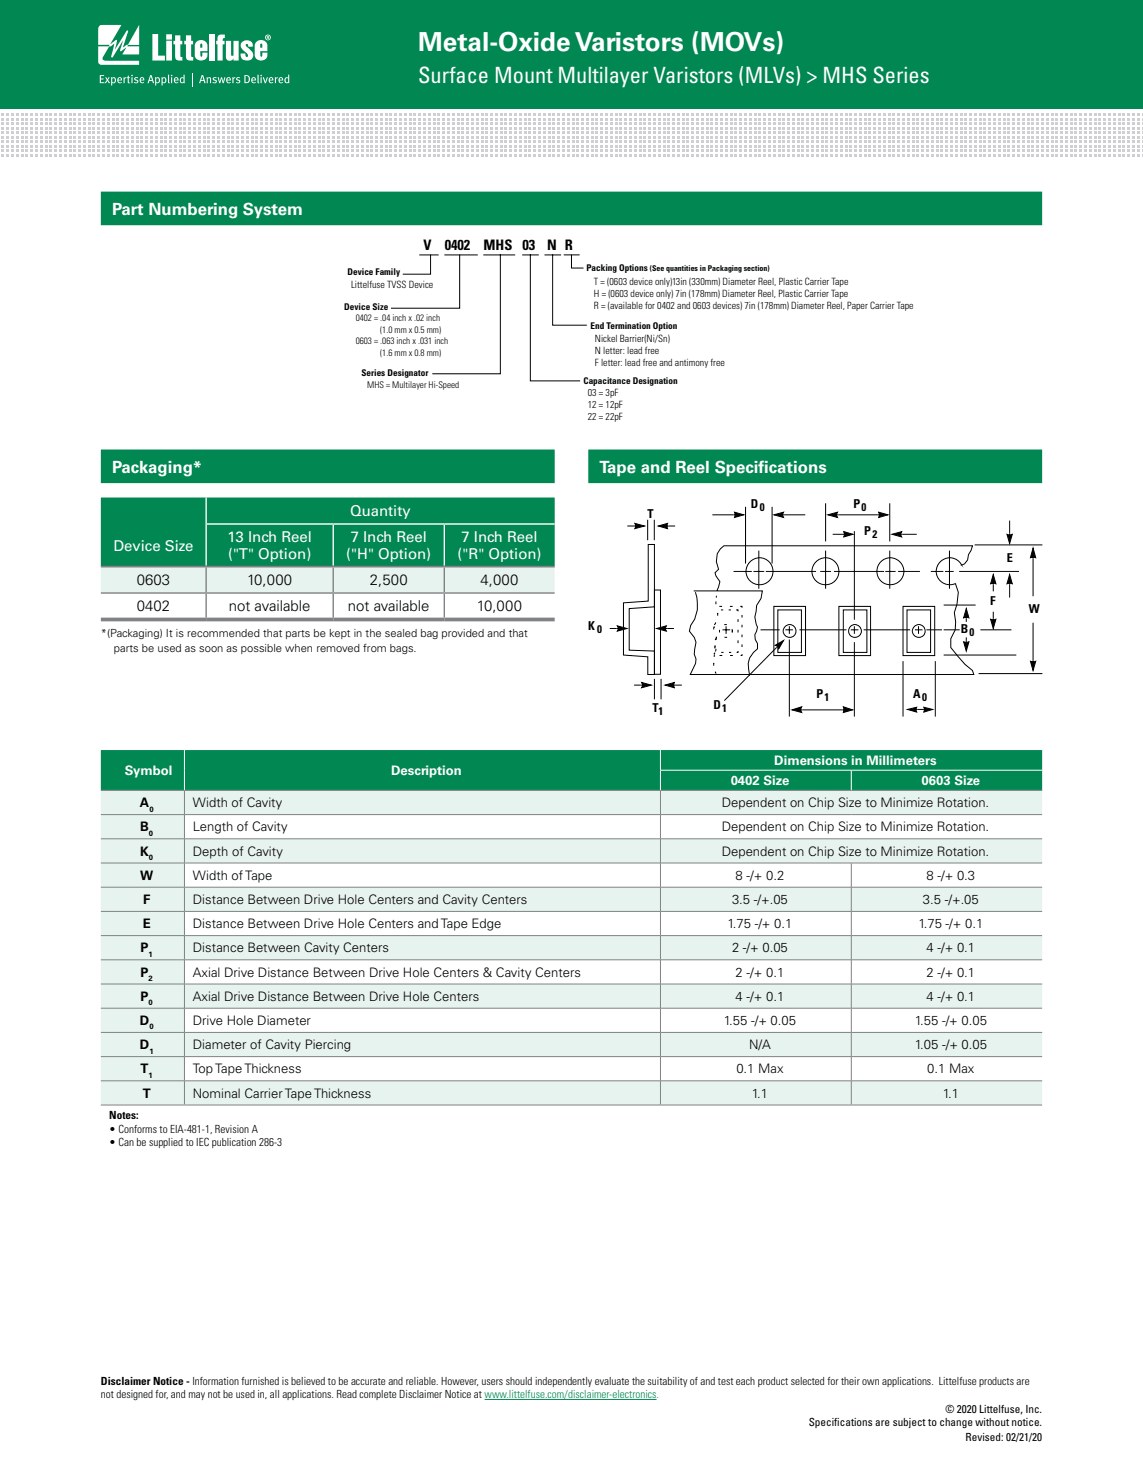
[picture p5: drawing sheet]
<svg xmlns="http://www.w3.org/2000/svg" width="216mm" height="279mm" viewBox="0 0 216 279" stroke-linecap="round" stroke-linejoin="round" font-family="sans-serif">
<defs><g id="words">
<text font-size="4.9" fill="#fff" x="79" y="9.7">Metal-Oxide Varistors (MOVs)</text>
<text font-size="4.2" fill="#fff" x="79" y="15.6">Surface Mount Multilayer Varistors (MLVs) &gt; MHS Series</text>
<g font-size="3.2" fill="#fff">
<text x="21.2" y="40.7">Part Numbering System</text>
<text x="21.2" y="89.4">Packaging*</text>
<text x="113.2" y="89.4">Tape and Reel Specif</text>
<text x="143.3" y="89.4">ications</text>
</g>
<g font-size="2.8" fill="#fff">
<text x="66.1" y="97.5">Quantity</text>
<text x="21.4" y="104">Device Size</text>
<text x="43" y="102.4">13 Inch Reel</text>
<text x="43.1" y="105.6">(&quot;T&quot; Option)</text>
<text x="65.4" y="105.6">(&quot;H&quot; Option)</text>
<text x="66.2" y="102.4">7 Inch Reel</text>
<text x="86.4" y="105.6">(&quot;R&quot; Option)</text>
<text x="87.2" y="102.4">7 Inch Reel</text>
</g>
<g font-size="2.8">
<text x="25.9" y="110.5">0603</text>
<text x="46.7" y="110.5">10,000</text>
<text x="69.9" y="110.5">2,500</text>
<text x="90.8" y="110.5">4,000</text>
<text x="25.9" y="115.5">0402</text>
<text x="43.2" y="115.5">not available</text>
<text x="65.7" y="115.5">not available</text>
<text x="90.1" y="115.5">10,000</text>
</g>
<g font-size="2.7">
<text x="80" y="47.1">V</text>
<text x="84" y="47.1">0402</text>
<text x="91.3" y="47.1">MHS 03</text>
<text x="103.4" y="47.1">N R</text>
</g>
<g font-size="2.5" fill="#fff">
<text x="23.6" y="146.4">Symbol</text>
<text x="73.9" y="146.4">Description</text>
<text x="138" y="148.3">0402 Size</text>
<text x="146.3" y="144.5">Dimensions in Millimeters</text>
<text x="174.1" y="148.3">0603 Size</text>
</g>
<g font-size="2.5">
<text x="26.4" y="152.5">A</text>
<text x="36.4" y="152.5">Width of Cavity</text>
<text x="136.3" y="152.5">Dependent on Chip Size to Minimize Rotation.</text>
<text x="26.5" y="157.1">B</text>
<text x="26.5" y="161.6">K</text>
<text x="36.4" y="157.1">Length of Cavity</text>
<text x="36.4" y="161.6">Depth of Cavity</text>
<text x="136.3" y="157.1">Dependent on Chip Size to Minimize Rotation.</text>
<text x="136.3" y="161.6">Dependent on Chip Size to Minimize Rotation.</text>
<text x="26.5" y="166.2">W</text>
<text x="36.4" y="166.2">Width of Tape</text>
<text x="139" y="166.2">8 -/+ 0.2</text>
<text x="175" y="166.2">8 -/+ 0.3</text>
<text x="27" y="170.8">F</text>
<text x="36.4" y="170.8">Distance Between Drive Hole Centers and Cavity Centers</text>
<text x="138.3" y="170.8">3.5 -/+.05</text>
<text x="174.3" y="170.8">3.5 -/+.05</text>
<text x="26.6" y="179.9">P</text>
<text x="27" y="175.4">E</text>
<text x="36.4" y="175.4">Distance Between Drive Hole Centers and Tape Edge</text>
<text x="36.4" y="179.9">Distance Between Cavity Centers</text>
<text x="137.4" y="175.4">1.75 -/+ 0.1</text>
<text x="138.3" y="179.9">2 -/+ 0.05</text>
<text x="173.5" y="175.4">1.75 -/+ 0.1</text>
<text x="175" y="179.9">4 -/+ 0.1</text>
<text x="26.6" y="184.5">P</text>
<text x="36.4" y="184.5">Axial Drive Distance Between Drive Hole Centers &amp; Cavity Centers</text>
<text x="139" y="184.5">2 -/+ 0.1</text>
<text x="175" y="184.5">2 -/+ 0.1</text>
<text x="26.6" y="189.1">P</text>
<text x="36.4" y="189.1">Axial Drive Distance Between Drive Hole Centers</text>
<text x="139" y="189.1">4 -/+ 0.1</text>
<text x="175" y="189.1">4 -/+ 0.1</text>
<text x="26.4" y="193.6">D</text>
<text x="36.4" y="193.6">Drive Hole Diameter</text>
<text x="136.7" y="193.6">1.55 -/+ 0.05</text>
<text x="172.8" y="193.6">1.55 -/+ 0.05</text>
<text x="26.4" y="198.2">D</text>
<text x="26.6" y="202.8">T</text>
<text x="36.4" y="198.2">Diameter of Cavity Piercing</text>
<text x="36.4" y="202.8">Top Tape Thickness</text>
<text x="139.1" y="202.8">0.1 Max</text>
<text x="141.5" y="198.2">N/A</text>
<text x="172.8" y="198.2">1.05 -/+ 0.05</text>
<text x="175.2" y="202.8">0.1 Max</text>
<text x="27" y="207.3">T</text>
<text x="36.4" y="207.3">Nominal Carrier Tape Thickness</text>
<text x="142" y="207.3">1.1</text>
<text x="178.1" y="207.3">1.1</text>
</g>
<g font-size="2.3">
<text x="141.8" y="95.9">D</text>
<text x="161.2" y="95.9">P</text>
<text x="122.3" y="97.8">T</text>
<text x="163.3" y="101.1">P</text>
<text x="190.2" y="106.2">E</text>
<text x="111.1" y="119.1">K</text>
<text x="181.5" y="119.6">B</text>
<text x="187" y="114.3">F</text>
<text x="194.3" y="115.8">W</text>
<text x="154.2" y="131.8">P</text>
<text x="172.5" y="131.8">A</text>
<text x="123.2" y="134.5">T</text>
<text x="134.7" y="133.9">D</text>
</g>
<g font-size="2.1">
<text x="143.5" y="96.5">0</text>
<text x="162.7" y="96.5">0</text>
<text x="164.8" y="101.7">2</text>
<text x="112.8" y="119.7">0</text>
<text x="19" y="120.3">*(Packaging) It is recommended that parts be kept in the sealed bag provided and that</text>
<text x="21.5" y="123.1">parts be used as soon as possible when removed from bags.</text>
<text x="183.1" y="120.2">0</text>
<text x="124.4" y="135.1">1</text>
<text x="136.4" y="134.4">1</text>
<text x="155.8" y="132.4">1</text>
<text x="174.2" y="132.4">0</text>
<text x="20.6" y="211.5">Notes:</text>
<text x="20.6" y="214">• Conforms to EIA-481-1, Revision A</text>
<text x="20.6" y="216.6">• Can be supplied to IEC publication 286-3</text>
<text x="19" y="261.6">Disclaimer Notice - Information furnished is believed to be accurate and reliable. However, users should independently evaluate the suitability of and test each product selected for their own applications. Littelfuse products are</text>
<text x="19" y="264.2">not designed for, and may not be used in, all applications. Read complete Disclaimer Notice at www.littelfuse.com/disclaimer-electronics.</text>
<text x="152.8" y="269.4">Specif</text>
<text x="157.6" y="269.4">ications are subject to change without notice.</text>
<text x="178.6" y="266.9">© 2020 Littelfuse, Inc.</text>
<text x="182.4" y="272.2">Revised: 02/21/20</text>
</g>
<g font-size="1.9">
<text x="112.2" y="53.8">T = (0603 device only)13in (330mm) Diameter Reel, Plastic Carrier Tape</text>
<text x="66.3" y="54.3">Littelfuse TVSS Device</text>
<text x="112.2" y="56.1">H = (0603 device only) 7in (178mm) Diameter Reel, Plastic Carrier Tape</text>
<text x="112.2" y="58.4">R = (available for 0402 and 0603 devices) 7in (178mm) Diameter Reel, Paper Carrier Tape</text>
<text x="112.4" y="64.6">Nickel Barrier(Ni/Sn)</text>
<text x="112.4" y="66.9">N letter: lead free</text>
<text x="112.4" y="69.2">F letter: lead free and antimony free</text>
<text x="111" y="74.8">03 = 3pF</text>
<text x="111" y="77.1">12 = 12pF</text>
<text x="111" y="79.3">22 = 22pF</text>
</g>
<g font-size="1.7">
<text x="65.6" y="51.9">Device Family</text>
<text x="110.8" y="51.2">Packing Options</text>
<text x="65" y="58.6">Device Size</text>
<text x="67.2" y="60.7">0402 = .04 inch x .02 inch</text>
<text x="67.2" y="64.9">0603 = .063 inch x .031 inch</text>
<text x="71.8" y="62.8">(1.0 mm x 0.5 mm)</text>
<text x="111.6" y="62.1">End Termination Option</text>
<text x="68.3" y="71">Series Designator</text>
<text x="71.8" y="67.2">(1.6 mm x 0.8 mm)</text>
<text x="69.4" y="73.2">MHS = Multilayer Hi-Speed</text>
<text x="110.2" y="72.5">Capacitance Designation</text>
</g>
<text font-size="1.5" x="122.8" y="51.2">(See quantities in Packaging section)</text>
<g font-size="1.4">
<text x="28.2" y="153.3">0</text>
<text x="28.1" y="157.9">0</text>
<text x="28.1" y="162.5">0</text>
<text x="28.1" y="180.7">1</text>
<text x="28.1" y="185.3">2</text>
<text x="28.1" y="189.9">0</text>
<text x="28.2" y="194.5">0</text>
<text x="28.1" y="203.6">1</text>
<text x="28.2" y="199">1</text>
</g>
</g></defs>
<path d="M-.1 -.1h216v20.7h-216z" fill="#008752"/>
<g fill="#cdcfd0">
<path d="M.3 21.4h.5v.5h-.5z"/>
<path d="M.3 22.2h.5v.6h-.5z"/>
<path d="M.3 23.1h.5v.5h-.5z"/>
<path d="M.3 23.9h.5v.6h-.5z"/>
<path d="M.3 24.8h.5v.5h-.5z"/>
<path d="M.3 25.7h.5v.5h-.5z"/>
<path d="M.3 26.5h.5v.5h-.5z"/>
<path d="M.3 27.4h.5v.5h-.5z"/>
<path d="M.3 28.2h.5v.6h-.5z"/>
<path d="M.3 29.1h.5v.5h-.5z"/>
<path d="M1.2 21.4h.5v.5h-.5z"/>
<path d="M1.2 22.2h.5v.6h-.5z"/>
<path d="M1.2 23.1h.5v.5h-.5z"/>
<path d="M1.2 23.9h.5v.6h-.5z"/>
<path d="M1.2 24.8h.5v.5h-.5z"/>
<path d="M1.2 25.7h.5v.5h-.5z"/>
<path d="M1.2 26.5h.5v.5h-.5z"/>
<path d="M1.2 27.4h.5v.5h-.5z"/>
<path d="M1.2 28.2h.5v.6h-.5z"/>
<path d="M1.2 29.1h.5v.5h-.5z"/>
<path d="M2.1 21.4h.5v.5h-.5z"/>
<path d="M2.1 22.2h.5v.6h-.5z"/>
<path d="M2.1 23.1h.5v.5h-.5z"/>
<path d="M2.1 23.9h.5v.6h-.5z"/>
<path d="M2.1 24.8h.5v.5h-.5z"/>
<path d="M2.1 25.7h.5v.5h-.5z"/>
<path d="M2.1 26.5h.5v.5h-.5z"/>
<path d="M2.1 27.4h.5v.5h-.5z"/>
<path d="M2.1 28.2h.5v.6h-.5z"/>
<path d="M2.1 29.1h.5v.5h-.5z"/>
<path d="M3 21.4h.5v.5h-.5z"/>
<path d="M3 22.2h.5v.6h-.5z"/>
<path d="M3 23.1h.5v.5h-.5z"/>
<path d="M3 23.9h.5v.6h-.5z"/>
<path d="M3 24.8h.5v.5h-.5z"/>
<path d="M3 25.7h.5v.5h-.5z"/>
<path d="M3 26.5h.5v.5h-.5z"/>
<path d="M3 27.4h.5v.5h-.5z"/>
<path d="M3 28.2h.5v.6h-.5z"/>
<path d="M3 29.1h.5v.5h-.5z"/>
<path d="M3.9 21.4h.5v.5h-.5z"/>
<path d="M3.9 22.2h.5v.6h-.5z"/>
<path d="M3.9 23.1h.5v.5h-.5z"/>
<path d="M3.9 23.9h.5v.6h-.5z"/>
<path d="M3.9 24.8h.5v.5h-.5z"/>
<path d="M3.9 25.7h.5v.5h-.5z"/>
<path d="M3.9 26.5h.5v.5h-.5z"/>
<path d="M3.9 27.4h.5v.5h-.5z"/>
<path d="M3.9 28.2h.5v.6h-.5z"/>
<path d="M3.9 29.1h.5v.5h-.5z"/>
<path d="M4.8 21.4h.5v.5h-.5z"/>
<path d="M4.8 22.2h.5v.6h-.5z"/>
<path d="M4.8 23.1h.5v.5h-.5z"/>
<path d="M4.8 23.9h.5v.6h-.5z"/>
<path d="M4.8 24.8h.5v.5h-.5z"/>
<path d="M4.8 25.7h.5v.5h-.5z"/>
<path d="M4.8 26.5h.5v.5h-.5z"/>
<path d="M4.8 27.4h.5v.5h-.5z"/>
<path d="M4.8 28.2h.5v.6h-.5z"/>
<path d="M4.8 29.1h.5v.5h-.5z"/>
<path d="M5.7 21.4h.6v.5h-.6z"/>
<path d="M5.7 22.2h.6v.6h-.6z"/>
<path d="M5.7 23.1h.6v.5h-.6z"/>
<path d="M5.7 23.9h.6v.6h-.6z"/>
<path d="M5.7 24.8h.6v.5h-.6z"/>
<path d="M5.7 25.7h.6v.5h-.6z"/>
<path d="M5.7 26.5h.6v.5h-.6z"/>
<path d="M5.7 27.4h.6v.5h-.6z"/>
<path d="M5.7 28.2h.6v.6h-.6z"/>
<path d="M5.7 29.1h.6v.5h-.6z"/>
<path d="M6.6 21.4h.6v.5h-.6z"/>
<path d="M6.6 22.2h.6v.6h-.6z"/>
<path d="M6.6 23.1h.6v.5h-.6z"/>
<path d="M6.6 23.9h.6v.6h-.6z"/>
<path d="M6.6 24.8h.6v.5h-.6z"/>
<path d="M6.6 25.7h.6v.5h-.6z"/>
<path d="M6.6 26.5h.6v.5h-.6z"/>
<path d="M6.6 27.4h.6v.5h-.6z"/>
<path d="M6.6 28.2h.6v.6h-.6z"/>
<path d="M6.6 29.1h.6v.5h-.6z"/>
<path d="M7.5 21.4h.6v.5h-.6z"/>
<path d="M7.5 22.2h.6v.6h-.6z"/>
<path d="M7.5 23.1h.6v.5h-.6z"/>
<path d="M7.5 23.9h.6v.6h-.6z"/>
<path d="M7.5 24.8h.6v.5h-.6z"/>
<path d="M7.5 25.7h.6v.5h-.6z"/>
<path d="M7.5 26.5h.6v.5h-.6z"/>
<path d="M7.5 27.4h.6v.5h-.6z"/>
<path d="M7.5 28.2h.6v.6h-.6z"/>
<path d="M7.5 29.1h.6v.5h-.6z"/>
<path d="M8.4 21.4h.6v.5h-.6z"/>
<path d="M8.4 22.2h.6v.6h-.6z"/>
<path d="M8.4 23.1h.6v.5h-.6z"/>
<path d="M8.4 23.9h.6v.6h-.6z"/>
<path d="M8.4 24.8h.6v.5h-.6z"/>
<path d="M8.4 25.7h.6v.5h-.6z"/>
<path d="M8.4 26.5h.6v.5h-.6z"/>
<path d="M8.4 27.4h.6v.5h-.6z"/>
<path d="M8.4 28.2h.6v.6h-.6z"/>
<path d="M8.4 29.1h.6v.5h-.6z"/>
<path d="M9.3 21.4h.6v.5h-.6z"/>
<path d="M9.3 22.2h.6v.6h-.6z"/>
<path d="M9.3 23.1h.6v.5h-.6z"/>
<path d="M9.3 23.9h.6v.6h-.6z"/>
<path d="M9.3 24.8h.6v.5h-.6z"/>
<path d="M9.3 25.7h.6v.5h-.6z"/>
<path d="M9.3 26.5h.6v.5h-.6z"/>
<path d="M9.3 27.4h.6v.5h-.6z"/>
<path d="M9.3 28.2h.6v.6h-.6z"/>
<path d="M9.3 29.1h.6v.5h-.6z"/>
<path d="M10.2 21.4h.6v.5h-.6z"/>
<path d="M10.2 22.2h.6v.6h-.6z"/>
<path d="M10.2 23.1h.6v.5h-.6z"/>
<path d="M10.2 23.9h.6v.6h-.6z"/>
<path d="M10.2 24.8h.6v.5h-.6z"/>
<path d="M10.2 25.7h.6v.5h-.6z"/>
<path d="M10.2 26.5h.6v.5h-.6z"/>
<path d="M10.2 27.4h.6v.5h-.6z"/>
<path d="M10.2 28.2h.6v.6h-.6z"/>
<path d="M10.2 29.1h.6v.5h-.6z"/>
<path d="M11.1 21.4h.6v.5h-.6z"/>
<path d="M11.1 22.2h.6v.6h-.6z"/>
<path d="M11.1 23.1h.6v.5h-.6z"/>
<path d="M11.1 23.9h.6v.6h-.6z"/>
<path d="M11.1 24.8h.6v.5h-.6z"/>
<path d="M11.1 25.7h.6v.5h-.6z"/>
<path d="M11.1 26.5h.6v.5h-.6z"/>
<path d="M11.1 27.4h.6v.5h-.6z"/>
<path d="M11.1 28.2h.6v.6h-.6z"/>
<path d="M11.1 29.1h.6v.5h-.6z"/>
<path d="M12.1 21.4h.5v.5h-.5z"/>
<path d="M12.1 22.2h.5v.6h-.5z"/>
<path d="M12.1 23.1h.5v.5h-.5z"/>
<path d="M12.1 23.9h.5v.6h-.5z"/>
<path d="M12.1 24.8h.5v.5h-.5z"/>
<path d="M12.1 25.7h.5v.5h-.5z"/>
<path d="M12.1 26.5h.5v.5h-.5z"/>
<path d="M12.1 27.4h.5v.5h-.5z"/>
<path d="M12.1 28.2h.5v.6h-.5z"/>
<path d="M12.1 29.1h.5v.5h-.5z"/>
<path d="M13 21.4h.5v.5h-.5z"/>
<path d="M13 22.2h.5v.6h-.5z"/>
<path d="M13 23.1h.5v.5h-.5z"/>
<path d="M13 23.9h.5v.6h-.5z"/>
<path d="M13 24.8h.5v.5h-.5z"/>
<path d="M13 25.7h.5v.5h-.5z"/>
<path d="M13 26.5h.5v.5h-.5z"/>
<path d="M13 27.4h.5v.5h-.5z"/>
<path d="M13 28.2h.5v.6h-.5z"/>
<path d="M13 29.1h.5v.5h-.5z"/>
<path d="M13.9 21.4h.5v.5h-.5z"/>
<path d="M13.9 22.2h.5v.6h-.5z"/>
<path d="M13.9 23.1h.5v.5h-.5z"/>
<path d="M13.9 23.9h.5v.6h-.5z"/>
<path d="M13.9 24.8h.5v.5h-.5z"/>
<path d="M13.9 25.7h.5v.5h-.5z"/>
<path d="M13.9 26.5h.5v.5h-.5z"/>
<path d="M13.9 27.4h.5v.5h-.5z"/>
<path d="M13.9 28.2h.5v.6h-.5z"/>
<path d="M13.9 29.1h.5v.5h-.5z"/>
<path d="M14.8 21.4h.5v.5h-.5z"/>
<path d="M14.8 22.2h.5v.6h-.5z"/>
<path d="M14.8 23.1h.5v.5h-.5z"/>
<path d="M14.8 23.9h.5v.6h-.5z"/>
<path d="M14.8 24.8h.5v.5h-.5z"/>
<path d="M14.8 25.7h.5v.5h-.5z"/>
<path d="M14.8 26.5h.5v.5h-.5z"/>
<path d="M14.8 27.4h.5v.5h-.5z"/>
<path d="M14.8 28.2h.5v.6h-.5z"/>
<path d="M14.8 29.1h.5v.5h-.5z"/>
<path d="M15.7 21.4h.5v.5h-.5z"/>
<path d="M15.7 22.2h.5v.6h-.5z"/>
<path d="M15.7 23.1h.5v.5h-.5z"/>
<path d="M15.7 23.9h.5v.6h-.5z"/>
<path d="M15.7 24.8h.5v.5h-.5z"/>
<path d="M15.7 25.7h.5v.5h-.5z"/>
<path d="M15.7 26.5h.5v.5h-.5z"/>
<path d="M15.7 27.4h.5v.5h-.5z"/>
<path d="M15.7 28.2h.5v.6h-.5z"/>
<path d="M15.7 29.1h.5v.5h-.5z"/>
<path d="M16.6 21.4h.5v.5h-.5z"/>
<path d="M16.6 22.2h.5v.6h-.5z"/>
<path d="M16.6 23.1h.5v.5h-.5z"/>
<path d="M16.6 23.9h.5v.6h-.5z"/>
<path d="M16.6 24.8h.5v.5h-.5z"/>
<path d="M16.6 25.7h.5v.5h-.5z"/>
<path d="M16.6 26.5h.5v.5h-.5z"/>
<path d="M16.6 27.4h.5v.5h-.5z"/>
<path d="M16.6 28.2h.5v.6h-.5z"/>
<path d="M16.6 29.1h.5v.5h-.5z"/>
<path d="M17.5 21.4h.5v.5h-.5z"/>
<path d="M17.5 22.2h.5v.6h-.5z"/>
<path d="M17.5 23.1h.5v.5h-.5z"/>
<path d="M17.5 23.9h.5v.6h-.5z"/>
<path d="M17.5 24.8h.5v.5h-.5z"/>
<path d="M17.5 25.7h.5v.5h-.5z"/>
<path d="M17.5 26.5h.5v.5h-.5z"/>
<path d="M17.5 27.4h.5v.5h-.5z"/>
<path d="M17.5 28.2h.5v.6h-.5z"/>
<path d="M17.5 29.1h.5v.5h-.5z"/>
<path d="M18.4 21.4h.5v.5h-.5z"/>
<path d="M18.4 22.2h.5v.6h-.5z"/>
<path d="M18.4 23.1h.5v.5h-.5z"/>
<path d="M18.4 23.9h.5v.6h-.5z"/>
<path d="M18.4 24.8h.5v.5h-.5z"/>
<path d="M18.4 25.7h.5v.5h-.5z"/>
<path d="M18.4 26.5h.5v.5h-.5z"/>
<path d="M18.4 27.4h.5v.5h-.5z"/>
<path d="M18.4 28.2h.5v.6h-.5z"/>
<path d="M18.4 29.1h.5v.5h-.5z"/>
<path d="M19.3 21.4h.5v.5h-.5z"/>
<path d="M19.3 22.2h.5v.6h-.5z"/>
<path d="M19.3 23.1h.5v.5h-.5z"/>
<path d="M19.3 23.9h.5v.6h-.5z"/>
<path d="M19.3 24.8h.5v.5h-.5z"/>
<path d="M19.3 25.7h.5v.5h-.5z"/>
<path d="M19.3 26.5h.5v.5h-.5z"/>
<path d="M19.3 27.4h.5v.5h-.5z"/>
<path d="M19.3 28.2h.5v.6h-.5z"/>
<path d="M19.3 29.1h.5v.5h-.5z"/>
<path d="M20.2 21.4h.5v.5h-.5z"/>
<path d="M20.2 22.2h.5v.6h-.5z"/>
<path d="M20.2 23.1h.5v.5h-.5z"/>
<path d="M20.2 23.9h.5v.6h-.5z"/>
<path d="M20.2 24.8h.5v.5h-.5z"/>
<path d="M20.2 25.7h.5v.5h-.5z"/>
<path d="M20.2 26.5h.5v.5h-.5z"/>
<path d="M20.2 27.4h.5v.5h-.5z"/>
<path d="M20.2 28.2h.5v.6h-.5z"/>
<path d="M20.2 29.1h.5v.5h-.5z"/>
<path d="M21.1 21.4h.5v.5h-.5z"/>
<path d="M21.1 22.2h.5v.6h-.5z"/>
<path d="M21.1 23.1h.5v.5h-.5z"/>
<path d="M21.1 23.9h.5v.6h-.5z"/>
<path d="M21.1 24.8h.5v.5h-.5z"/>
<path d="M21.1 25.7h.5v.5h-.5z"/>
<path d="M21.1 26.5h.5v.5h-.5z"/>
<path d="M21.1 27.4h.5v.5h-.5z"/>
<path d="M21.1 28.2h.5v.6h-.5z"/>
<path d="M21.1 29.1h.5v.5h-.5z"/>
<path d="M22 21.4h.5v.5h-.5z"/>
<path d="M22 22.2h.5v.6h-.5z"/>
<path d="M22 23.1h.5v.5h-.5z"/>
<path d="M22 23.9h.5v.6h-.5z"/>
<path d="M22 24.8h.5v.5h-.5z"/>
<path d="M22 25.7h.5v.5h-.5z"/>
<path d="M22 26.5h.5v.5h-.5z"/>
<path d="M22 27.4h.5v.5h-.5z"/>
<path d="M22 28.2h.5v.6h-.5z"/>
<path d="M22 29.1h.5v.5h-.5z"/>
<path d="M22.9 21.4h.5v.5h-.5z"/>
<path d="M22.9 22.2h.5v.6h-.5z"/>
<path d="M22.9 23.1h.5v.5h-.5z"/>
<path d="M22.9 23.9h.5v.6h-.5z"/>
<path d="M22.9 24.8h.5v.5h-.5z"/>
<path d="M22.9 25.7h.5v.5h-.5z"/>
<path d="M22.9 26.5h.5v.5h-.5z"/>
<path d="M22.9 27.4h.5v.5h-.5z"/>
<path d="M22.9 28.2h.5v.6h-.5z"/>
<path d="M22.9 29.1h.5v.5h-.5z"/>
<path d="M23.8 21.4h.6v.5h-.6z"/>
<path d="M23.8 22.2h.6v.6h-.6z"/>
<path d="M23.8 23.1h.6v.5h-.6z"/>
<path d="M23.8 23.9h.6v.6h-.6z"/>
<path d="M23.8 24.8h.6v.5h-.6z"/>
<path d="M23.8 25.7h.6v.5h-.6z"/>
<path d="M23.8 26.5h.6v.5h-.6z"/>
<path d="M23.8 27.4h.6v.5h-.6z"/>
<path d="M23.8 28.2h.6v.6h-.6z"/>
<path d="M23.8 29.1h.6v.5h-.6z"/>
<path d="M24.7 21.4h.6v.5h-.6z"/>
<path d="M24.7 22.2h.6v.6h-.6z"/>
<path d="M24.7 23.1h.6v.5h-.6z"/>
<path d="M24.7 23.9h.6v.6h-.6z"/>
<path d="M24.7 24.8h.6v.5h-.6z"/>
<path d="M24.7 25.7h.6v.5h-.6z"/>
<path d="M24.7 26.5h.6v.5h-.6z"/>
<path d="M24.7 27.4h.6v.5h-.6z"/>
<path d="M24.7 28.2h.6v.6h-.6z"/>
<path d="M24.7 29.1h.6v.5h-.6z"/>
<path d="M25.6 21.4h.6v.5h-.6z"/>
<path d="M25.6 22.2h.6v.6h-.6z"/>
<path d="M25.6 23.1h.6v.5h-.6z"/>
<path d="M25.6 23.9h.6v.6h-.6z"/>
<path d="M25.6 24.8h.6v.5h-.6z"/>
<path d="M25.6 25.7h.6v.5h-.6z"/>
<path d="M25.6 26.5h.6v.5h-.6z"/>
<path d="M25.6 27.4h.6v.5h-.6z"/>
<path d="M25.6 28.2h.6v.6h-.6z"/>
<path d="M25.6 29.1h.6v.5h-.6z"/>
<path d="M26.5 21.4h.6v.5h-.6z"/>
<path d="M26.5 22.2h.6v.6h-.6z"/>
<path d="M26.5 23.1h.6v.5h-.6z"/>
<path d="M26.5 23.9h.6v.6h-.6z"/>
<path d="M26.5 24.8h.6v.5h-.6z"/>
<path d="M26.5 25.7h.6v.5h-.6z"/>
<path d="M26.5 26.5h.6v.5h-.6z"/>
<path d="M26.5 27.4h.6v.5h-.6z"/>
<path d="M26.5 28.2h.6v.6h-.6z"/>
<path d="M26.5 29.1h.6v.5h-.6z"/>
<path d="M27.4 21.4h.6v.5h-.6z"/>
<path d="M27.4 22.2h.6v.6h-.6z"/>
<path d="M27.4 23.1h.6v.5h-.6z"/>
<path d="M27.4 23.9h.6v.6h-.6z"/>
<path d="M27.4 24.8h.6v.5h-.6z"/>
<path d="M27.4 25.7h.6v.5h-.6z"/>
<path d="M27.4 26.5h.6v.5h-.6z"/>
<path d="M27.4 27.4h.6v.5h-.6z"/>
<path d="M27.4 28.2h.6v.6h-.6z"/>
<path d="M27.4 29.1h.6v.5h-.6z"/>
<path d="M28.3 21.4h.6v.5h-.6z"/>
<path d="M28.3 22.2h.6v.6h-.6z"/>
<path d="M28.3 23.1h.6v.5h-.6z"/>
<path d="M28.3 23.9h.6v.6h-.6z"/>
<path d="M28.3 24.8h.6v.5h-.6z"/>
<path d="M28.3 25.7h.6v.5h-.6z"/>
<path d="M28.3 26.5h.6v.5h-.6z"/>
<path d="M28.3 27.4h.6v.5h-.6z"/>
<path d="M28.3 28.2h.6v.6h-.6z"/>
<path d="M28.3 29.1h.6v.5h-.6z"/>
<path d="M29.2 21.4h.6v.5h-.6z"/>
<path d="M29.2 22.2h.6v.6h-.6z"/>
<path d="M29.2 23.1h.6v.5h-.6z"/>
<path d="M29.2 23.9h.6v.6h-.6z"/>
<path d="M29.2 24.8h.6v.5h-.6z"/>
<path d="M29.2 25.7h.6v.5h-.6z"/>
<path d="M29.2 26.5h.6v.5h-.6z"/>
<path d="M29.2 27.4h.6v.5h-.6z"/>
<path d="M29.2 28.2h.6v.6h-.6z"/>
<path d="M29.2 29.1h.6v.5h-.6z"/>
<path d="M30.2 21.4h.5v.5h-.5z"/>
<path d="M30.2 22.2h.5v.6h-.5z"/>
<path d="M30.2 23.1h.5v.5h-.5z"/>
<path d="M30.2 23.9h.5v.6h-.5z"/>
<path d="M30.2 24.8h.5v.5h-.5z"/>
<path d="M30.2 25.7h.5v.5h-.5z"/>
<path d="M30.2 26.5h.5v.5h-.5z"/>
<path d="M30.2 27.4h.5v.5h-.5z"/>
<path d="M30.2 28.2h.5v.6h-.5z"/>
<path d="M30.2 29.1h.5v.5h-.5z"/>
<path d="M31.1 21.4h.5v.5h-.5z"/>
<path d="M31.1 22.2h.5v.6h-.5z"/>
<path d="M31.1 23.1h.5v.5h-.5z"/>
<path d="M31.1 23.9h.5v.6h-.5z"/>
<path d="M31.1 24.8h.5v.5h-.5z"/>
<path d="M31.1 25.7h.5v.5h-.5z"/>
<path d="M31.1 26.5h.5v.5h-.5z"/>
<path d="M31.1 27.4h.5v.5h-.5z"/>
<path d="M31.1 28.2h.5v.6h-.5z"/>
<path d="M31.1 29.1h.5v.5h-.5z"/>
<path d="M32 21.4h.5v.5h-.5z"/>
<path d="M32 22.2h.5v.6h-.5z"/>
<path d="M32 23.1h.5v.5h-.5z"/>
<path d="M32 23.9h.5v.6h-.5z"/>
<path d="M32 24.8h.5v.5h-.5z"/>
<path d="M32 25.7h.5v.5h-.5z"/>
<path d="M32 26.5h.5v.5h-.5z"/>
<path d="M32 27.4h.5v.5h-.5z"/>
<path d="M32 28.2h.5v.6h-.5z"/>
<path d="M32 29.1h.5v.5h-.5z"/>
<path d="M32.9 21.4h.5v.5h-.5z"/>
<path d="M32.9 22.2h.5v.6h-.5z"/>
<path d="M32.9 23.1h.5v.5h-.5z"/>
<path d="M32.9 23.9h.5v.6h-.5z"/>
<path d="M32.9 24.8h.5v.5h-.5z"/>
<path d="M32.9 25.7h.5v.5h-.5z"/>
<path d="M32.9 26.5h.5v.5h-.5z"/>
<path d="M32.9 27.4h.5v.5h-.5z"/>
<path d="M32.9 28.2h.5v.6h-.5z"/>
<path d="M32.9 29.1h.5v.5h-.5z"/>
<path d="M33.8 21.4h.5v.5h-.5z"/>
<path d="M33.8 22.2h.5v.6h-.5z"/>
<path d="M33.8 23.1h.5v.5h-.5z"/>
<path d="M33.8 23.9h.5v.6h-.5z"/>
<path d="M33.8 24.8h.5v.5h-.5z"/>
<path d="M33.8 25.7h.5v.5h-.5z"/>
<path d="M33.8 26.5h.5v.5h-.5z"/>
<path d="M33.8 27.4h.5v.5h-.5z"/>
<path d="M33.8 28.2h.5v.6h-.5z"/>
<path d="M33.8 29.1h.5v.5h-.5z"/>
<path d="M34.7 21.4h.5v.5h-.5z"/>
<path d="M34.7 22.2h.5v.6h-.5z"/>
<path d="M34.7 23.1h.5v.5h-.5z"/>
<path d="M34.7 23.9h.5v.6h-.5z"/>
<path d="M34.7 24.8h.5v.5h-.5z"/>
<path d="M34.7 25.7h.5v.5h-.5z"/>
<path d="M34.7 26.5h.5v.5h-.5z"/>
<path d="M34.7 27.4h.5v.5h-.5z"/>
<path d="M34.7 28.2h.5v.6h-.5z"/>
<path d="M34.7 29.1h.5v.5h-.5z"/>
<path d="M35.6 21.4h.5v.5h-.5z"/>
<path d="M35.6 22.2h.5v.6h-.5z"/>
<path d="M35.6 23.1h.5v.5h-.5z"/>
<path d="M35.6 23.9h.5v.6h-.5z"/>
<path d="M35.6 24.8h.5v.5h-.5z"/>
<path d="M35.6 25.7h.5v.5h-.5z"/>
<path d="M35.6 26.5h.5v.5h-.5z"/>
<path d="M35.6 27.4h.5v.5h-.5z"/>
<path d="M35.6 28.2h.5v.6h-.5z"/>
<path d="M35.6 29.1h.5v.5h-.5z"/>
<path d="M36.5 21.4h.5v.5h-.5z"/>
<path d="M36.5 22.2h.5v.6h-.5z"/>
<path d="M36.5 23.1h.5v.5h-.5z"/>
<path d="M36.5 23.9h.5v.6h-.5z"/>
<path d="M36.5 24.8h.5v.5h-.5z"/>
<path d="M36.5 25.7h.5v.5h-.5z"/>
<path d="M36.5 26.5h.5v.5h-.5z"/>
<path d="M36.5 27.4h.5v.5h-.5z"/>
<path d="M36.5 28.2h.5v.6h-.5z"/>
<path d="M36.5 29.1h.5v.5h-.5z"/>
<path d="M37.4 21.4h.5v.5h-.5z"/>
<path d="M37.4 22.2h.5v.6h-.5z"/>
<path d="M37.4 23.1h.5v.5h-.5z"/>
<path d="M37.4 23.9h.5v.6h-.5z"/>
<path d="M37.4 24.8h.5v.5h-.5z"/>
<path d="M37.4 25.7h.5v.5h-.5z"/>
<path d="M37.4 26.5h.5v.5h-.5z"/>
<path d="M37.4 27.4h.5v.5h-.5z"/>
<path d="M37.4 28.2h.5v.6h-.5z"/>
<path d="M37.4 29.1h.5v.5h-.5z"/>
<path d="M38.3 21.4h.5v.5h-.5z"/>
<path d="M38.3 22.2h.5v.6h-.5z"/>
<path d="M38.3 23.1h.5v.5h-.5z"/>
<path d="M38.3 23.9h.5v.6h-.5z"/>
<path d="M38.3 24.8h.5v.5h-.5z"/>
<path d="M38.3 25.7h.5v.5h-.5z"/>
<path d="M38.3 26.5h.5v.5h-.5z"/>
<path d="M38.3 27.4h.5v.5h-.5z"/>
<path d="M38.3 28.2h.5v.6h-.5z"/>
<path d="M38.3 29.1h.5v.5h-.5z"/>
<path d="M39.2 21.4h.5v.5h-.5z"/>
<path d="M39.2 22.2h.5v.6h-.5z"/>
<path d="M39.2 23.1h.5v.5h-.5z"/>
<path d="M39.2 23.9h.5v.6h-.5z"/>
<path d="M39.2 24.8h.5v.5h-.5z"/>
<path d="M39.2 25.7h.5v.5h-.5z"/>
<path d="M39.2 26.5h.5v.5h-.5z"/>
<path d="M39.2 27.4h.5v.5h-.5z"/>
<path d="M39.2 28.2h.5v.6h-.5z"/>
<path d="M39.2 29.1h.5v.5h-.5z"/>
<path d="M40.1 21.4h.5v.5h-.5z"/>
<path d="M40.1 22.2h.5v.6h-.5z"/>
<path d="M40.1 23.1h.5v.5h-.5z"/>
<path d="M40.1 23.9h.5v.6h-.5z"/>
<path d="M40.1 24.8h.5v.5h-.5z"/>
<path d="M40.1 25.7h.5v.5h-.5z"/>
<path d="M40.1 26.5h.5v.5h-.5z"/>
<path d="M40.1 27.4h.5v.5h-.5z"/>
<path d="M40.1 28.2h.5v.6h-.5z"/>
<path d="M40.1 29.1h.5v.5h-.5z"/>
<path d="M41 21.4h.5v.5h-.5z"/>
<path d="M41 22.2h.5v.6h-.5z"/>
<path d="M41 23.1h.5v.5h-.5z"/>
<path d="M41 23.9h.5v.6h-.5z"/>
<path d="M41 24.8h.5v.5h-.5z"/>
<path d="M41 25.7h.5v.5h-.5z"/>
<path d="M41 26.5h.5v.5h-.5z"/>
<path d="M41 27.4h.5v.5h-.5z"/>
<path d="M41 28.2h.5v.6h-.5z"/>
<path d="M41 29.1h.5v.5h-.5z"/>
<path d="M41.9 21.4h.5v.5h-.5z"/>
<path d="M41.9 22.2h.5v.6h-.5z"/>
<path d="M41.9 23.1h.5v.5h-.5z"/>
<path d="M41.9 23.9h.5v.6h-.5z"/>
<path d="M41.9 24.8h.5v.5h-.5z"/>
<path d="M41.9 25.7h.5v.5h-.5z"/>
<path d="M41.9 26.5h.5v.5h-.5z"/>
<path d="M41.9 27.4h.5v.5h-.5z"/>
<path d="M41.9 28.2h.5v.6h-.5z"/>
<path d="M41.9 29.1h.5v.5h-.5z"/>
<path d="M42.8 21.4h.6v.5h-.6z"/>
<path d="M42.8 22.2h.6v.6h-.6z"/>
<path d="M42.8 23.1h.6v.5h-.6z"/>
<path d="M42.8 23.9h.6v.6h-.6z"/>
<path d="M42.8 24.8h.6v.5h-.6z"/>
<path d="M42.8 25.7h.6v.5h-.6z"/>
<path d="M42.8 26.5h.6v.5h-.6z"/>
<path d="M42.8 27.4h.6v.5h-.6z"/>
<path d="M42.8 28.2h.6v.6h-.6z"/>
<path d="M42.8 29.1h.6v.5h-.6z"/>
<path d="M43.7 21.4h.6v.5h-.6z"/>
<path d="M43.7 22.2h.6v.6h-.6z"/>
<path d="M43.7 23.1h.6v.5h-.6z"/>
<path d="M43.7 23.9h.6v.6h-.6z"/>
<path d="M43.7 24.8h.6v.5h-.6z"/>
<path d="M43.7 25.7h.6v.5h-.6z"/>
<path d="M43.7 26.5h.6v.5h-.6z"/>
<path d="M43.7 27.4h.6v.5h-.6z"/>
<path d="M43.7 28.2h.6v.6h-.6z"/>
<path d="M43.7 29.1h.6v.5h-.6z"/>
<path d="M44.6 21.4h.6v.5h-.6z"/>
<path d="M44.6 22.2h.6v.6h-.6z"/>
<path d="M44.6 23.1h.6v.5h-.6z"/>
<path d="M44.6 23.9h.6v.6h-.6z"/>
<path d="M44.6 24.8h.6v.5h-.6z"/>
<path d="M44.6 25.7h.6v.5h-.6z"/>
<path d="M44.6 26.5h.6v.5h-.6z"/>
<path d="M44.6 27.4h.6v.5h-.6z"/>
<path d="M44.6 28.2h.6v.6h-.6z"/>
<path d="M44.6 29.1h.6v.5h-.6z"/>
<path d="M45.5 21.4h.6v.5h-.6z"/>
<path d="M45.5 22.2h.6v.6h-.6z"/>
<path d="M45.5 23.1h.6v.5h-.6z"/>
<path d="M45.5 23.9h.6v.6h-.6z"/>
<path d="M45.5 24.8h.6v.5h-.6z"/>
<path d="M45.5 25.7h.6v.5h-.6z"/>
<path d="M45.5 26.5h.6v.5h-.6z"/>
<path d="M45.5 27.4h.6v.5h-.6z"/>
<path d="M45.5 28.2h.6v.6h-.6z"/>
<path d="M45.5 29.1h.6v.5h-.6z"/>
<path d="M46.4 21.4h.6v.5h-.6z"/>
<path d="M46.4 22.2h.6v.6h-.6z"/>
<path d="M46.4 23.1h.6v.5h-.6z"/>
<path d="M46.4 23.9h.6v.6h-.6z"/>
<path d="M46.4 24.8h.6v.5h-.6z"/>
<path d="M46.4 25.7h.6v.5h-.6z"/>
<path d="M46.4 26.5h.6v.5h-.6z"/>
<path d="M46.4 27.4h.6v.5h-.6z"/>
<path d="M46.4 28.2h.6v.6h-.6z"/>
<path d="M46.4 29.1h.6v.5h-.6z"/>
<path d="M47.3 21.4h.6v.5h-.6z"/>
<path d="M47.3 22.2h.6v.6h-.6z"/>
<path d="M47.3 23.1h.6v.5h-.6z"/>
<path d="M47.3 23.9h.6v.6h-.6z"/>
<path d="M47.3 24.8h.6v.5h-.6z"/>
<path d="M47.3 25.7h.6v.5h-.6z"/>
<path d="M47.3 26.5h.6v.5h-.6z"/>
<path d="M47.3 27.4h.6v.5h-.6z"/>
<path d="M47.3 28.2h.6v.6h-.6z"/>
<path d="M47.3 29.1h.6v.5h-.6z"/>
<path d="M48.2 21.4h.6v.5h-.6z"/>
<path d="M48.2 22.2h.6v.6h-.6z"/>
<path d="M48.2 23.1h.6v.5h-.6z"/>
<path d="M48.2 23.9h.6v.6h-.6z"/>
<path d="M48.2 24.8h.6v.5h-.6z"/>
<path d="M48.2 25.7h.6v.5h-.6z"/>
<path d="M48.2 26.5h.6v.5h-.6z"/>
<path d="M48.2 27.4h.6v.5h-.6z"/>
<path d="M48.2 28.2h.6v.6h-.6z"/>
<path d="M48.2 29.1h.6v.5h-.6z"/>
<path d="M49.2 21.4h.5v.5h-.5z"/>
<path d="M49.2 22.2h.5v.6h-.5z"/>
<path d="M49.2 23.1h.5v.5h-.5z"/>
<path d="M49.2 23.9h.5v.6h-.5z"/>
<path d="M49.2 24.8h.5v.5h-.5z"/>
<path d="M49.2 25.7h.5v.5h-.5z"/>
<path d="M49.2 26.5h.5v.5h-.5z"/>
<path d="M49.2 27.4h.5v.5h-.5z"/>
<path d="M49.2 28.2h.5v.6h-.5z"/>
<path d="M49.2 29.1h.5v.5h-.5z"/>
<path d="M50.1 21.4h.5v.5h-.5z"/>
<path d="M50.1 22.2h.5v.6h-.5z"/>
<path d="M50.1 23.1h.5v.5h-.5z"/>
<path d="M50.1 23.9h.5v.6h-.5z"/>
<path d="M50.1 24.8h.5v.5h-.5z"/>
<path d="M50.1 25.7h.5v.5h-.5z"/>
<path d="M50.1 26.5h.5v.5h-.5z"/>
<path d="M50.1 27.4h.5v.5h-.5z"/>
<path d="M50.1 28.2h.5v.6h-.5z"/>
<path d="M50.1 29.1h.5v.5h-.5z"/>
<path d="M51 21.4h.5v.5h-.5z"/>
<path d="M51 22.2h.5v.6h-.5z"/>
<path d="M51 23.1h.5v.5h-.5z"/>
<path d="M51 23.9h.5v.6h-.5z"/>
<path d="M51 24.8h.5v.5h-.5z"/>
<path d="M51 25.7h.5v.5h-.5z"/>
<path d="M51 26.5h.5v.5h-.5z"/>
<path d="M51 27.4h.5v.5h-.5z"/>
<path d="M51 28.2h.5v.6h-.5z"/>
<path d="M51 29.1h.5v.5h-.5z"/>
<path d="M51.9 21.4h.5v.5h-.5z"/>
<path d="M51.9 22.2h.5v.6h-.5z"/>
<path d="M51.9 23.1h.5v.5h-.5z"/>
<path d="M51.9 23.9h.5v.6h-.5z"/>
<path d="M51.9 24.8h.5v.5h-.5z"/>
<path d="M51.9 25.7h.5v.5h-.5z"/>
<path d="M51.9 26.5h.5v.5h-.5z"/>
<path d="M51.9 27.4h.5v.5h-.5z"/>
<path d="M51.9 28.2h.5v.6h-.5z"/>
<path d="M51.9 29.1h.5v.5h-.5z"/>
<path d="M52.8 21.4h.5v.5h-.5z"/>
<path d="M52.8 22.2h.5v.6h-.5z"/>
<path d="M52.8 23.1h.5v.5h-.5z"/>
<path d="M52.8 23.9h.5v.6h-.5z"/>
<path d="M52.8 24.8h.5v.5h-.5z"/>
<path d="M52.8 25.7h.5v.5h-.5z"/>
<path d="M52.8 26.5h.5v.5h-.5z"/>
<path d="M52.8 27.4h.5v.5h-.5z"/>
<path d="M52.8 28.2h.5v.6h-.5z"/>
<path d="M52.8 29.1h.5v.5h-.5z"/>
<path d="M53.7 21.4h.5v.5h-.5z"/>
<path d="M53.7 22.2h.5v.6h-.5z"/>
<path d="M53.7 23.1h.5v.5h-.5z"/>
<path d="M53.7 23.9h.5v.6h-.5z"/>
<path d="M53.7 24.8h.5v.5h-.5z"/>
<path d="M53.7 25.7h.5v.5h-.5z"/>
<path d="M53.7 26.5h.5v.5h-.5z"/>
<path d="M53.7 27.4h.5v.5h-.5z"/>
<path d="M53.7 28.2h.5v.6h-.5z"/>
<path d="M53.7 29.1h.5v.5h-.5z"/>
<path d="M54.6 21.4h.5v.5h-.5z"/>
<path d="M54.6 22.2h.5v.6h-.5z"/>
<path d="M54.6 23.1h.5v.5h-.5z"/>
<path d="M54.6 23.9h.5v.6h-.5z"/>
<path d="M54.6 24.8h.5v.5h-.5z"/>
<path d="M54.6 25.7h.5v.5h-.5z"/>
<path d="M54.6 26.5h.5v.5h-.5z"/>
<path d="M54.6 27.4h.5v.5h-.5z"/>
<path d="M54.6 28.2h.5v.6h-.5z"/>
<path d="M54.6 29.1h.5v.5h-.5z"/>
<path d="M55.5 21.4h.5v.5h-.5z"/>
<path d="M55.5 22.2h.5v.6h-.5z"/>
<path d="M55.5 23.1h.5v.5h-.5z"/>
<path d="M55.5 23.9h.5v.6h-.5z"/>
<path d="M55.5 24.8h.5v.5h-.5z"/>
<path d="M55.5 25.7h.5v.5h-.5z"/>
<path d="M55.5 26.5h.5v.5h-.5z"/>
<path d="M55.5 27.4h.5v.5h-.5z"/>
<path d="M55.5 28.2h.5v.6h-.5z"/>
<path d="M55.5 29.1h.5v.5h-.5z"/>
<path d="M56.4 21.4h.5v.5h-.5z"/>
<path d="M56.4 22.2h.5v.6h-.5z"/>
<path d="M56.4 23.1h.5v.5h-.5z"/>
<path d="M56.4 23.9h.5v.6h-.5z"/>
<path d="M56.4 24.8h.5v.5h-.5z"/>
<path d="M56.4 25.7h.5v.5h-.5z"/>
<path d="M56.4 26.5h.5v.5h-.5z"/>
<path d="M56.4 27.4h.5v.5h-.5z"/>
<path d="M56.4 28.2h.5v.6h-.5z"/>
<path d="M56.4 29.1h.5v.5h-.5z"/>
<path d="M57.3 21.4h.5v.5h-.5z"/>
<path d="M57.3 22.2h.5v.6h-.5z"/>
<path d="M57.3 23.1h.5v.5h-.5z"/>
<path d="M57.3 23.9h.5v.6h-.5z"/>
<path d="M57.3 24.8h.5v.5h-.5z"/>
<path d="M57.3 25.7h.5v.5h-.5z"/>
<path d="M57.3 26.5h.5v.5h-.5z"/>
<path d="M57.3 27.4h.5v.5h-.5z"/>
<path d="M57.3 28.2h.5v.6h-.5z"/>
<path d="M57.3 29.1h.5v.5h-.5z"/>
<path d="M58.2 21.4h.5v.5h-.5z"/>
<path d="M58.2 22.2h.5v.6h-.5z"/>
<path d="M58.2 23.1h.5v.5h-.5z"/>
<path d="M58.2 23.9h.5v.6h-.5z"/>
<path d="M58.2 24.8h.5v.5h-.5z"/>
<path d="M58.2 25.7h.5v.5h-.5z"/>
<path d="M58.2 26.5h.5v.5h-.5z"/>
<path d="M58.2 27.4h.5v.5h-.5z"/>
<path d="M58.2 28.2h.5v.6h-.5z"/>
<path d="M58.2 29.1h.5v.5h-.5z"/>
<path d="M59.1 21.4h.5v.5h-.5z"/>
<path d="M59.1 22.2h.5v.6h-.5z"/>
<path d="M59.1 23.1h.5v.5h-.5z"/>
<path d="M59.1 23.9h.5v.6h-.5z"/>
<path d="M59.1 24.8h.5v.5h-.5z"/>
<path d="M59.1 25.7h.5v.5h-.5z"/>
<path d="M59.1 26.5h.5v.5h-.5z"/>
<path d="M59.1 27.4h.5v.5h-.5z"/>
<path d="M59.1 28.2h.5v.6h-.5z"/>
<path d="M59.1 29.1h.5v.5h-.5z"/>
<path d="M60 21.4h.5v.5h-.5z"/>
<path d="M60 22.2h.5v.6h-.5z"/>
<path d="M60 23.1h.5v.5h-.5z"/>
<path d="M60 23.9h.5v.6h-.5z"/>
<path d="M60 24.8h.5v.5h-.5z"/>
<path d="M60 25.7h.5v.5h-.5z"/>
<path d="M60 26.5h.5v.5h-.5z"/>
<path d="M60 27.4h.5v.5h-.5z"/>
<path d="M60 28.2h.5v.6h-.5z"/>
<path d="M60 29.1h.5v.5h-.5z"/>
<path d="M60.9 21.4h.6v.5h-.6z"/>
<path d="M60.9 22.2h.6v.6h-.6z"/>
<path d="M60.9 23.1h.6v.5h-.6z"/>
<path d="M60.9 23.9h.6v.6h-.6z"/>
<path d="M60.9 24.8h.6v.5h-.6z"/>
<path d="M60.9 25.7h.6v.5h-.6z"/>
<path d="M60.9 26.5h.6v.5h-.6z"/>
<path d="M60.9 27.4h.6v.5h-.6z"/>
<path d="M60.9 28.2h.6v.6h-.6z"/>
<path d="M60.9 29.1h.6v.5h-.6z"/>
<path d="M61.8 21.4h.6v.5h-.6z"/>
<path d="M61.8 22.2h.6v.6h-.6z"/>
<path d="M61.8 23.1h.6v.5h-.6z"/>
<path d="M61.8 23.9h.6v.6h-.6z"/>
<path d="M61.8 24.8h.6v.5h-.6z"/>
<path d="M61.8 25.7h.6v.5h-.6z"/>
<path d="M61.8 26.5h.6v.5h-.6z"/>
<path d="M61.8 27.4h.6v.5h-.6z"/>
<path d="M61.8 28.2h.6v.6h-.6z"/>
<path d="M61.8 29.1h.6v.5h-.6z"/>
<path d="M62.7 21.4h.6v.5h-.6z"/>
<path d="M62.7 22.2h.6v.6h-.6z"/>
<path d="M62.7 23.1h.6v.5h-.6z"/>
<path d="M62.7 23.9h.6v.6h-.6z"/>
<path d="M62.7 24.8h.6v.5h-.6z"/>
<path d="M62.7 25.7h.6v.5h-.6z"/>
<path d="M62.7 26.5h.6v.5h-.6z"/>
<path d="M62.7 27.4h.6v.5h-.6z"/>
<path d="M62.7 28.2h.6v.6h-.6z"/>
<path d="M62.7 29.1h.6v.5h-.6z"/>
<path d="M63.6 21.4h.6v.5h-.6z"/>
<path d="M63.6 22.2h.6v.6h-.6z"/>
<path d="M63.6 23.1h.6v.5h-.6z"/>
<path d="M63.6 23.9h.6v.6h-.6z"/>
<path d="M63.6 24.8h.6v.5h-.6z"/>
<path d="M63.6 25.7h.6v.5h-.6z"/>
<path d="M63.6 26.5h.6v.5h-.6z"/>
<path d="M63.6 27.4h.6v.5h-.6z"/>
<path d="M63.6 28.2h.6v.6h-.6z"/>
<path d="M63.6 29.1h.6v.5h-.6z"/>
<path d="M64.5 21.4h.6v.5h-.6z"/>
<path d="M64.5 22.2h.6v.6h-.6z"/>
<path d="M64.5 23.1h.6v.5h-.6z"/>
<path d="M64.5 23.9h.6v.6h-.6z"/>
<path d="M64.5 24.8h.6v.5h-.6z"/>
<path d="M64.5 25.7h.6v.5h-.6z"/>
<path d="M64.5 26.5h.6v.5h-.6z"/>
<path d="M64.5 27.4h.6v.5h-.6z"/>
<path d="M64.5 28.2h.6v.6h-.6z"/>
<path d="M64.5 29.1h.6v.5h-.6z"/>
<path d="M65.4 21.4h.6v.5h-.6z"/>
<path d="M65.4 22.2h.6v.6h-.6z"/>
<path d="M65.4 23.1h.6v.5h-.6z"/>
<path d="M65.4 23.9h.6v.6h-.6z"/>
<path d="M65.4 24.8h.6v.5h-.6z"/>
<path d="M65.4 25.7h.6v.5h-.6z"/>
<path d="M65.4 26.5h.6v.5h-.6z"/>
<path d="M65.4 27.4h.6v.5h-.6z"/>
<path d="M65.4 28.2h.6v.6h-.6z"/>
<path d="M65.4 29.1h.6v.5h-.6z"/>
<path d="M66.3 21.4h.6v.5h-.6z"/>
<path d="M66.3 22.2h.6v.6h-.6z"/>
<path d="M66.3 23.1h.6v.5h-.6z"/>
<path d="M66.3 23.9h.6v.6h-.6z"/>
<path d="M66.3 24.8h.6v.5h-.6z"/>
<path d="M66.3 25.7h.6v.5h-.6z"/>
<path d="M66.3 26.5h.6v.5h-.6z"/>
<path d="M66.3 27.4h.6v.5h-.6z"/>
<path d="M66.3 28.2h.6v.6h-.6z"/>
<path d="M66.3 29.1h.6v.5h-.6z"/>
<path d="M67.3 21.4h.5v.5h-.5z"/>
<path d="M67.3 22.2h.5v.6h-.5z"/>
<path d="M67.3 23.1h.5v.5h-.5z"/>
<path d="M67.3 23.9h.5v.6h-.5z"/>
<path d="M67.3 24.8h.5v.5h-.5z"/>
<path d="M67.3 25.7h.5v.5h-.5z"/>
<path d="M67.3 26.5h.5v.5h-.5z"/>
<path d="M67.3 27.4h.5v.5h-.5z"/>
<path d="M67.3 28.2h.5v.6h-.5z"/>
<path d="M67.3 29.1h.5v.5h-.5z"/>
<path d="M68.2 21.4h.5v.5h-.5z"/>
<path d="M68.2 22.2h.5v.6h-.5z"/>
<path d="M68.2 23.1h.5v.5h-.5z"/>
<path d="M68.2 23.9h.5v.6h-.5z"/>
<path d="M68.2 24.8h.5v.5h-.5z"/>
<path d="M68.2 25.7h.5v.5h-.5z"/>
<path d="M68.2 26.5h.5v.5h-.5z"/>
<path d="M68.2 27.4h.5v.5h-.5z"/>
<path d="M68.2 28.2h.5v.6h-.5z"/>
<path d="M68.2 29.1h.5v.5h-.5z"/>
<path d="M69.1 21.4h.5v.5h-.5z"/>
<path d="M69.1 22.2h.5v.6h-.5z"/>
<path d="M69.1 23.1h.5v.5h-.5z"/>
<path d="M69.1 23.9h.5v.6h-.5z"/>
<path d="M69.1 24.8h.5v.5h-.5z"/>
<path d="M69.1 25.7h.5v.5h-.5z"/>
<path d="M69.1 26.5h.5v.5h-.5z"/>
<path d="M69.1 27.4h.5v.5h-.5z"/>
<path d="M69.1 28.2h.5v.6h-.5z"/>
<path d="M69.1 29.1h.5v.5h-.5z"/>
<path d="M70 21.4h.5v.5h-.5z"/>
<path d="M70 22.2h.5v.6h-.5z"/>
<path d="M70 23.1h.5v.5h-.5z"/>
<path d="M70 23.9h.5v.6h-.5z"/>
<path d="M70 24.8h.5v.5h-.5z"/>
<path d="M70 25.7h.5v.5h-.5z"/>
<path d="M70 26.5h.5v.5h-.5z"/>
<path d="M70 27.4h.5v.5h-.5z"/>
<path d="M70 28.2h.5v.6h-.5z"/>
<path d="M70 29.1h.5v.5h-.5z"/>
<path d="M70.9 21.4h.5v.5h-.5z"/>
<path d="M70.9 22.2h.5v.6h-.5z"/>
<path d="M70.9 23.1h.5v.5h-.5z"/>
<path d="M70.9 23.9h.5v.6h-.5z"/>
<path d="M70.9 24.8h.5v.5h-.5z"/>
<path d="M70.9 25.7h.5v.5h-.5z"/>
<path d="M70.9 26.5h.5v.5h-.5z"/>
<path d="M70.9 27.4h.5v.5h-.5z"/>
<path d="M70.9 28.2h.5v.6h-.5z"/>
<path d="M70.9 29.1h.5v.5h-.5z"/>
<path d="M71.8 21.4h.5v.5h-.5z"/>
<path d="M71.8 22.2h.5v.6h-.5z"/>
<path d="M71.8 23.1h.5v.5h-.5z"/>
<path d="M71.8 23.9h.5v.6h-.5z"/>
<path d="M71.8 24.8h.5v.5h-.5z"/>
<path d="M71.8 25.7h.5v.5h-.5z"/>
<path d="M71.8 26.5h.5v.5h-.5z"/>
<path d="M71.8 27.4h.5v.5h-.5z"/>
<path d="M71.8 28.2h.5v.6h-.5z"/>
<path d="M71.8 29.1h.5v.5h-.5z"/>
<path d="M72.7 21.4h.5v.5h-.5z"/>
<path d="M72.7 22.2h.5v.6h-.5z"/>
<path d="M72.7 23.1h.5v.5h-.5z"/>
<path d="M72.7 23.9h.5v.6h-.5z"/>
<path d="M72.7 24.8h.5v.5h-.5z"/>
<path d="M72.7 25.7h.5v.5h-.5z"/>
<path d="M72.7 26.5h.5v.5h-.5z"/>
<path d="M72.7 27.4h.5v.5h-.5z"/>
<path d="M72.7 28.2h.5v.6h-.5z"/>
<path d="M72.7 29.1h.5v.5h-.5z"/>
<path d="M73.6 21.4h.5v.5h-.5z"/>
<path d="M73.6 22.2h.5v.6h-.5z"/>
<path d="M73.6 23.1h.5v.5h-.5z"/>
<path d="M73.6 23.9h.5v.6h-.5z"/>
<path d="M73.6 24.8h.5v.5h-.5z"/>
<path d="M73.6 25.7h.5v.5h-.5z"/>
<path d="M73.6 26.5h.5v.5h-.5z"/>
<path d="M73.6 27.4h.5v.5h-.5z"/>
<path d="M73.6 28.2h.5v.6h-.5z"/>
<path d="M73.6 29.1h.5v.5h-.5z"/>
<path d="M74.5 21.4h.5v.5h-.5z"/>
<path d="M74.5 22.2h.5v.6h-.5z"/>
<path d="M74.5 23.1h.5v.5h-.5z"/>
<path d="M74.5 23.9h.5v.6h-.5z"/>
<path d="M74.5 24.8h.5v.5h-.5z"/>
<path d="M74.5 25.7h.5v.5h-.5z"/>
<path d="M74.5 26.5h.5v.5h-.5z"/>
<path d="M74.5 27.4h.5v.5h-.5z"/>
<path d="M74.5 28.2h.5v.6h-.5z"/>
<path d="M74.5 29.1h.5v.5h-.5z"/>
<path d="M75.4 21.4h.5v.5h-.5z"/>
<path d="M75.4 22.2h.5v.6h-.5z"/>
<path d="M75.4 23.1h.5v.5h-.5z"/>
<path d="M75.4 23.9h.5v.6h-.5z"/>
<path d="M75.4 24.8h.5v.5h-.5z"/>
<path d="M75.4 25.7h.5v.5h-.5z"/>
<path d="M75.4 26.5h.5v.5h-.5z"/>
<path d="M75.4 27.4h.5v.5h-.5z"/>
<path d="M75.4 28.2h.5v.6h-.5z"/>
<path d="M75.4 29.1h.5v.5h-.5z"/>
<path d="M76.3 21.4h.5v.5h-.5z"/>
<path d="M76.3 22.2h.5v.6h-.5z"/>
<path d="M76.3 23.1h.5v.5h-.5z"/>
<path d="M76.3 23.9h.5v.6h-.5z"/>
<path d="M76.3 24.8h.5v.5h-.5z"/>
<path d="M76.3 25.7h.5v.5h-.5z"/>
<path d="M76.3 26.5h.5v.5h-.5z"/>
<path d="M76.3 27.4h.5v.5h-.5z"/>
<path d="M76.3 28.2h.5v.6h-.5z"/>
<path d="M76.3 29.1h.5v.5h-.5z"/>
<path d="M77.2 21.4h.5v.5h-.5z"/>
<path d="M77.2 22.2h.5v.6h-.5z"/>
<path d="M77.2 23.1h.5v.5h-.5z"/>
<path d="M77.2 23.9h.5v.6h-.5z"/>
<path d="M77.2 24.8h.5v.5h-.5z"/>
<path d="M77.2 25.7h.5v.5h-.5z"/>
<path d="M77.2 26.5h.5v.5h-.5z"/>
<path d="M77.2 27.4h.5v.5h-.5z"/>
<path d="M77.2 28.2h.5v.6h-.5z"/>
<path d="M77.2 29.1h.5v.5h-.5z"/>
<path d="M78.1 21.4h.5v.5h-.5z"/>
<path d="M78.1 22.2h.5v.6h-.5z"/>
<path d="M78.1 23.1h.5v.5h-.5z"/>
<path d="M78.1 23.9h.5v.6h-.5z"/>
<path d="M78.1 24.8h.5v.5h-.5z"/>
<path d="M78.1 25.7h.5v.5h-.5z"/>
<path d="M78.1 26.5h.5v.5h-.5z"/>
<path d="M78.1 27.4h.5v.5h-.5z"/>
<path d="M78.1 28.2h.5v.6h-.5z"/>
<path d="M78.1 29.1h.5v.5h-.5z"/>
<path d="M79 21.4h.5v.5h-.5z"/>
<path d="M79 22.2h.5v.6h-.5z"/>
<path d="M79 23.1h.5v.5h-.5z"/>
<path d="M79 23.9h.5v.6h-.5z"/>
<path d="M79 24.8h.5v.5h-.5z"/>
<path d="M79 25.7h.5v.5h-.5z"/>
<path d="M79 26.5h.5v.5h-.5z"/>
<path d="M79 27.4h.5v.5h-.5z"/>
<path d="M79 28.2h.5v.6h-.5z"/>
<path d="M79 29.1h.5v.5h-.5z"/>
<path d="M79.9 21.4h.6v.5h-.6z"/>
<path d="M79.9 22.2h.6v.6h-.6z"/>
<path d="M79.9 23.1h.6v.5h-.6z"/>
<path d="M79.9 23.9h.6v.6h-.6z"/>
<path d="M79.9 24.8h.6v.5h-.6z"/>
<path d="M79.9 25.7h.6v.5h-.6z"/>
<path d="M79.9 26.5h.6v.5h-.6z"/>
<path d="M79.9 27.4h.6v.5h-.6z"/>
<path d="M79.9 28.2h.6v.6h-.6z"/>
<path d="M79.9 29.1h.6v.5h-.6z"/>
<path d="M80.8 21.4h.6v.5h-.6z"/>
<path d="M80.8 22.2h.6v.6h-.6z"/>
<path d="M80.8 23.1h.6v.5h-.6z"/>
<path d="M80.8 23.9h.6v.6h-.6z"/>
<path d="M80.8 24.8h.6v.5h-.6z"/>
<path d="M80.8 25.7h.6v.5h-.6z"/>
<path d="M80.8 26.5h.6v.5h-.6z"/>
<path d="M80.8 27.4h.6v.5h-.6z"/>
<path d="M80.8 28.2h.6v.6h-.6z"/>
<path d="M80.8 29.1h.6v.5h-.6z"/>
<path d="M81.7 21.4h.6v.5h-.6z"/>
<path d="M81.7 22.2h.6v.6h-.6z"/>
<path d="M81.7 23.1h.6v.5h-.6z"/>
<path d="M81.7 23.9h.6v.6h-.6z"/>
<path d="M81.7 24.8h.6v.5h-.6z"/>
<path d="M81.7 25.7h.6v.5h-.6z"/>
<path d="M81.7 26.5h.6v.5h-.6z"/>
<path d="M81.7 27.4h.6v.5h-.6z"/>
<path d="M81.7 28.2h.6v.6h-.6z"/>
<path d="M81.7 29.1h.6v.5h-.6z"/>
<path d="M82.6 21.4h.6v.5h-.6z"/>
<path d="M82.6 22.2h.6v.6h-.6z"/>
<path d="M82.6 23.1h.6v.5h-.6z"/>
<path d="M82.6 23.9h.6v.6h-.6z"/>
<path d="M82.6 24.8h.6v.5h-.6z"/>
<path d="M82.6 25.7h.6v.5h-.6z"/>
<path d="M82.6 26.5h.6v.5h-.6z"/>
<path d="M82.6 27.4h.6v.5h-.6z"/>
<path d="M82.6 28.2h.6v.6h-.6z"/>
<path d="M82.6 29.1h.6v.5h-.6z"/>
<path d="M83.5 21.4h.6v.5h-.6z"/>
<path d="M83.5 22.2h.6v.6h-.6z"/>
<path d="M83.5 23.1h.6v.5h-.6z"/>
<path d="M83.5 23.9h.6v.6h-.6z"/>
<path d="M83.5 24.8h.6v.5h-.6z"/>
<path d="M83.5 25.7h.6v.5h-.6z"/>
<path d="M83.5 26.5h.6v.5h-.6z"/>
<path d="M83.5 27.4h.6v.5h-.6z"/>
<path d="M83.5 28.2h.6v.6h-.6z"/>
<path d="M83.5 29.1h.6v.5h-.6z"/>
<path d="M84.4 21.4h.6v.5h-.6z"/>
<path d="M84.4 22.2h.6v.6h-.6z"/>
<path d="M84.4 23.1h.6v.5h-.6z"/>
<path d="M84.4 23.9h.6v.6h-.6z"/>
<path d="M84.4 24.8h.6v.5h-.6z"/>
<path d="M84.4 25.7h.6v.5h-.6z"/>
<path d="M84.4 26.5h.6v.5h-.6z"/>
<path d="M84.4 27.4h.6v.5h-.6z"/>
<path d="M84.4 28.2h.6v.6h-.6z"/>
<path d="M84.4 29.1h.6v.5h-.6z"/>
<path d="M85.3 21.4h.6v.5h-.6z"/>
<path d="M85.3 22.2h.6v.6h-.6z"/>
<path d="M85.3 23.1h.6v.5h-.6z"/>
<path d="M85.3 23.9h.6v.6h-.6z"/>
<path d="M85.3 24.8h.6v.5h-.6z"/>
<path d="M85.3 25.7h.6v.5h-.6z"/>
<path d="M85.3 26.5h.6v.5h-.6z"/>
<path d="M85.3 27.4h.6v.5h-.6z"/>
<path d="M85.3 28.2h.6v.6h-.6z"/>
<path d="M85.3 29.1h.6v.5h-.6z"/>
<path d="M86.3 21.4h.5v.5h-.5z"/>
<path d="M86.3 22.2h.5v.6h-.5z"/>
<path d="M86.3 23.1h.5v.5h-.5z"/>
<path d="M86.3 23.9h.5v.6h-.5z"/>
<path d="M86.3 24.8h.5v.5h-.5z"/>
<path d="M86.3 25.7h.5v.5h-.5z"/>
<path d="M86.3 26.5h.5v.5h-.5z"/>
<path d="M86.3 27.4h.5v.5h-.5z"/>
<path d="M86.3 28.2h.5v.6h-.5z"/>
<path d="M86.3 29.1h.5v.5h-.5z"/>
<path d="M87.2 21.4h.5v.5h-.5z"/>
<path d="M87.2 22.2h.5v.6h-.5z"/>
<path d="M87.2 23.1h.5v.5h-.5z"/>
<path d="M87.2 23.9h.5v.6h-.5z"/>
<path d="M87.2 24.8h.5v.5h-.5z"/>
<path d="M87.2 25.7h.5v.5h-.5z"/>
<path d="M87.2 26.5h.5v.5h-.5z"/>
<path d="M87.2 27.4h.5v.5h-.5z"/>
<path d="M87.2 28.2h.5v.6h-.5z"/>
<path d="M87.2 29.1h.5v.5h-.5z"/>
<path d="M88.1 21.4h.5v.5h-.5z"/>
<path d="M88.1 22.2h.5v.6h-.5z"/>
<path d="M88.1 23.1h.5v.5h-.5z"/>
<path d="M88.1 23.9h.5v.6h-.5z"/>
<path d="M88.1 24.8h.5v.5h-.5z"/>
<path d="M88.1 25.7h.5v.5h-.5z"/>
<path d="M88.1 26.5h.5v.5h-.5z"/>
<path d="M88.1 27.4h.5v.5h-.5z"/>
<path d="M88.1 28.2h.5v.6h-.5z"/>
<path d="M88.1 29.1h.5v.5h-.5z"/>
<path d="M89 21.4h.5v.5h-.5z"/>
<path d="M89 22.2h.5v.6h-.5z"/>
<path d="M89 23.1h.5v.5h-.5z"/>
<path d="M89 23.9h.5v.6h-.5z"/>
<path d="M89 24.8h.5v.5h-.5z"/>
<path d="M89 25.7h.5v.5h-.5z"/>
<path d="M89 26.5h.5v.5h-.5z"/>
<path d="M89 27.4h.5v.5h-.5z"/>
<path d="M89 28.2h.5v.6h-.5z"/>
<path d="M89 29.1h.5v.5h-.5z"/>
<path d="M89.9 21.4h.5v.5h-.5z"/>
<path d="M89.9 22.2h.5v.6h-.5z"/>
<path d="M89.9 23.1h.5v.5h-.5z"/>
<path d="M89.9 23.9h.5v.6h-.5z"/>
<path d="M89.9 24.8h.5v.5h-.5z"/>
<path d="M89.9 25.7h.5v.5h-.5z"/>
<path d="M89.9 26.5h.5v.5h-.5z"/>
<path d="M89.9 27.4h.5v.5h-.5z"/>
<path d="M89.9 28.2h.5v.6h-.5z"/>
<path d="M89.9 29.1h.5v.5h-.5z"/>
<path d="M90.8 21.4h.5v.5h-.5z"/>
<path d="M90.8 22.2h.5v.6h-.5z"/>
<path d="M90.8 23.1h.5v.5h-.5z"/>
<path d="M90.8 23.9h.5v.6h-.5z"/>
<path d="M90.8 24.8h.5v.5h-.5z"/>
<path d="M90.8 25.7h.5v.5h-.5z"/>
<path d="M90.8 26.5h.5v.5h-.5z"/>
<path d="M90.8 27.4h.5v.5h-.5z"/>
<path d="M90.8 28.2h.5v.6h-.5z"/>
<path d="M90.8 29.1h.5v.5h-.5z"/>
<path d="M91.7 21.4h.5v.5h-.5z"/>
<path d="M91.7 22.2h.5v.6h-.5z"/>
<path d="M91.7 23.1h.5v.5h-.5z"/>
<path d="M91.7 23.9h.5v.6h-.5z"/>
<path d="M91.7 24.8h.5v.5h-.5z"/>
<path d="M91.7 25.7h.5v.5h-.5z"/>
<path d="M91.7 26.5h.5v.5h-.5z"/>
<path d="M91.7 27.4h.5v.5h-.5z"/>
<path d="M91.7 28.2h.5v.6h-.5z"/>
<path d="M91.7 29.1h.5v.5h-.5z"/>
<path d="M92.6 21.4h.5v.5h-.5z"/>
<path d="M92.6 22.2h.5v.6h-.5z"/>
<path d="M92.6 23.1h.5v.5h-.5z"/>
<path d="M92.6 23.9h.5v.6h-.5z"/>
<path d="M92.6 24.8h.5v.5h-.5z"/>
<path d="M92.6 25.7h.5v.5h-.5z"/>
<path d="M92.6 26.5h.5v.5h-.5z"/>
<path d="M92.6 27.4h.5v.5h-.5z"/>
<path d="M92.6 28.2h.5v.6h-.5z"/>
<path d="M92.6 29.1h.5v.5h-.5z"/>
<path d="M93.5 21.4h.5v.5h-.5z"/>
<path d="M93.5 22.2h.5v.6h-.5z"/>
<path d="M93.5 23.1h.5v.5h-.5z"/>
<path d="M93.5 23.9h.5v.6h-.5z"/>
<path d="M93.5 24.8h.5v.5h-.5z"/>
<path d="M93.5 25.7h.5v.5h-.5z"/>
<path d="M93.5 26.5h.5v.5h-.5z"/>
<path d="M93.5 27.4h.5v.5h-.5z"/>
<path d="M93.5 28.2h.5v.6h-.5z"/>
<path d="M93.5 29.1h.5v.5h-.5z"/>
<path d="M94.4 21.4h.5v.5h-.5z"/>
<path d="M94.4 22.2h.5v.6h-.5z"/>
<path d="M94.4 23.1h.5v.5h-.5z"/>
<path d="M94.4 23.9h.5v.6h-.5z"/>
<path d="M94.4 24.8h.5v.5h-.5z"/>
<path d="M94.4 25.7h.5v.5h-.5z"/>
<path d="M94.4 26.5h.5v.5h-.5z"/>
<path d="M94.4 27.4h.5v.5h-.5z"/>
<path d="M94.4 28.2h.5v.6h-.5z"/>
<path d="M94.4 29.1h.5v.5h-.5z"/>
<path d="M95.3 21.4h.5v.5h-.5z"/>
<path d="M95.3 22.2h.5v.6h-.5z"/>
<path d="M95.3 23.1h.5v.5h-.5z"/>
<path d="M95.3 23.9h.5v.6h-.5z"/>
<path d="M95.3 24.8h.5v.5h-.5z"/>
<path d="M95.3 25.7h.5v.5h-.5z"/>
<path d="M95.3 26.5h.5v.5h-.5z"/>
<path d="M95.3 27.4h.5v.5h-.5z"/>
<path d="M95.3 28.2h.5v.6h-.5z"/>
<path d="M95.3 29.1h.5v.5h-.5z"/>
<path d="M96.2 21.4h.5v.5h-.5z"/>
<path d="M96.2 22.2h.5v.6h-.5z"/>
<path d="M96.2 23.1h.5v.5h-.5z"/>
<path d="M96.2 23.9h.5v.6h-.5z"/>
<path d="M96.2 24.8h.5v.5h-.5z"/>
<path d="M96.2 25.7h.5v.5h-.5z"/>
<path d="M96.2 26.5h.5v.5h-.5z"/>
<path d="M96.2 27.4h.5v.5h-.5z"/>
<path d="M96.2 28.2h.5v.6h-.5z"/>
<path d="M96.2 29.1h.5v.5h-.5z"/>
<path d="M97.1 21.4h.5v.5h-.5z"/>
<path d="M97.1 22.2h.5v.6h-.5z"/>
<path d="M97.1 23.1h.5v.5h-.5z"/>
<path d="M97.1 23.9h.5v.6h-.5z"/>
<path d="M97.1 24.8h.5v.5h-.5z"/>
<path d="M97.1 25.7h.5v.5h-.5z"/>
<path d="M97.1 26.5h.5v.5h-.5z"/>
<path d="M97.1 27.4h.5v.5h-.5z"/>
<path d="M97.1 28.2h.5v.6h-.5z"/>
<path d="M97.1 29.1h.5v.5h-.5z"/>
<path d="M98 21.4h.6v.5h-.6z"/>
<path d="M98 22.2h.6v.6h-.6z"/>
<path d="M98 23.1h.6v.5h-.6z"/>
<path d="M98 23.9h.6v.6h-.6z"/>
<path d="M98 24.8h.6v.5h-.6z"/>
<path d="M98 25.7h.6v.5h-.6z"/>
<path d="M98 26.5h.6v.5h-.6z"/>
<path d="M98 27.4h.6v.5h-.6z"/>
<path d="M98 28.2h.6v.6h-.6z"/>
<path d="M98 29.1h.6v.5h-.6z"/>
<path d="M98.9 21.4h.6v.5h-.6z"/>
<path d="M98.9 22.2h.6v.6h-.6z"/>
<path d="M98.9 23.1h.6v.5h-.6z"/>
<path d="M98.9 23.9h.6v.6h-.6z"/>
<path d="M98.9 24.8h.6v.5h-.6z"/>
<path d="M98.9 25.7h.6v.5h-.6z"/>
<path d="M98.9 26.5h.6v.5h-.6z"/>
<path d="M98.9 27.4h.6v.5h-.6z"/>
<path d="M98.9 28.2h.6v.6h-.6z"/>
<path d="M98.9 29.1h.6v.5h-.6z"/>
<path d="M99.8 21.4h.6v.5h-.6z"/>
<path d="M99.8 22.2h.6v.6h-.6z"/>
<path d="M99.8 23.1h.6v.5h-.6z"/>
<path d="M99.8 23.9h.6v.6h-.6z"/>
<path d="M99.8 24.8h.6v.5h-.6z"/>
<path d="M99.8 25.7h.6v.5h-.6z"/>
<path d="M99.8 26.5h.6v.5h-.6z"/>
<path d="M99.8 27.4h.6v.5h-.6z"/>
<path d="M99.8 28.2h.6v.6h-.6z"/>
<path d="M99.8 29.1h.6v.5h-.6z"/>
<path d="M100.7 21.4h.6v.5h-.6z"/>
<path d="M100.7 22.2h.6v.6h-.6z"/>
<path d="M100.7 23.1h.6v.5h-.6z"/>
<path d="M100.7 23.9h.6v.6h-.6z"/>
<path d="M100.7 24.8h.6v.5h-.6z"/>
<path d="M100.7 25.7h.6v.5h-.6z"/>
<path d="M100.7 26.5h.6v.5h-.6z"/>
<path d="M100.7 27.4h.6v.5h-.6z"/>
<path d="M100.7 28.2h.6v.6h-.6z"/>
<path d="M100.7 29.1h.6v.5h-.6z"/>
<path d="M101.6 21.4h.6v.5h-.6z"/>
<path d="M101.6 22.2h.6v.6h-.6z"/>
<path d="M101.6 23.1h.6v.5h-.6z"/>
<path d="M101.6 23.9h.6v.6h-.6z"/>
<path d="M101.6 24.8h.6v.5h-.6z"/>
<path d="M101.6 25.7h.6v.5h-.6z"/>
<path d="M101.6 26.5h.6v.5h-.6z"/>
<path d="M101.6 27.4h.6v.5h-.6z"/>
<path d="M101.6 28.2h.6v.6h-.6z"/>
<path d="M101.6 29.1h.6v.5h-.6z"/>
<path d="M102.5 21.4h.6v.5h-.6z"/>
<path d="M102.5 22.2h.6v.6h-.6z"/>
<path d="M102.5 23.1h.6v.5h-.6z"/>
<path d="M102.5 23.9h.6v.6h-.6z"/>
<path d="M102.5 24.8h.6v.5h-.6z"/>
<path d="M102.5 25.7h.6v.5h-.6z"/>
<path d="M102.5 26.5h.6v.5h-.6z"/>
<path d="M102.5 27.4h.6v.5h-.6z"/>
<path d="M102.5 28.2h.6v.6h-.6z"/>
<path d="M102.5 29.1h.6v.5h-.6z"/>
<path d="M103.4 21.4h.6v.5h-.6z"/>
<path d="M103.4 22.2h.6v.6h-.6z"/>
<path d="M103.4 23.1h.6v.5h-.6z"/>
<path d="M103.4 23.9h.6v.6h-.6z"/>
<path d="M103.4 24.8h.6v.5h-.6z"/>
<path d="M103.4 25.7h.6v.5h-.6z"/>
<path d="M103.4 26.5h.6v.5h-.6z"/>
<path d="M103.4 27.4h.6v.5h-.6z"/>
<path d="M103.4 28.2h.6v.6h-.6z"/>
<path d="M103.4 29.1h.6v.5h-.6z"/>
<path d="M104.4 21.4h.5v.5h-.5z"/>
<path d="M104.4 22.2h.5v.6h-.5z"/>
<path d="M104.4 23.1h.5v.5h-.5z"/>
<path d="M104.4 23.9h.5v.6h-.5z"/>
<path d="M104.4 24.8h.5v.5h-.5z"/>
<path d="M104.4 25.7h.5v.5h-.5z"/>
<path d="M104.4 26.5h.5v.5h-.5z"/>
<path d="M104.4 27.4h.5v.5h-.5z"/>
<path d="M104.4 28.2h.5v.6h-.5z"/>
<path d="M104.4 29.1h.5v.5h-.5z"/>
<path d="M105.3 21.4h.5v.5h-.5z"/>
<path d="M105.3 22.2h.5v.6h-.5z"/>
<path d="M105.3 23.1h.5v.5h-.5z"/>
<path d="M105.3 23.9h.5v.6h-.5z"/>
<path d="M105.3 24.8h.5v.5h-.5z"/>
<path d="M105.3 25.7h.5v.5h-.5z"/>
<path d="M105.3 26.5h.5v.5h-.5z"/>
<path d="M105.3 27.4h.5v.5h-.5z"/>
<path d="M105.3 28.2h.5v.6h-.5z"/>
<path d="M105.3 29.1h.5v.5h-.5z"/>
<path d="M106.2 21.4h.5v.5h-.5z"/>
<path d="M106.2 22.2h.5v.6h-.5z"/>
<path d="M106.2 23.1h.5v.5h-.5z"/>
<path d="M106.2 23.9h.5v.6h-.5z"/>
<path d="M106.2 24.8h.5v.5h-.5z"/>
<path d="M106.2 25.7h.5v.5h-.5z"/>
<path d="M106.2 26.5h.5v.5h-.5z"/>
<path d="M106.2 27.4h.5v.5h-.5z"/>
<path d="M106.2 28.2h.5v.6h-.5z"/>
<path d="M106.2 29.1h.5v.5h-.5z"/>
<path d="M107.1 21.4h.5v.5h-.5z"/>
<path d="M107.1 22.2h.5v.6h-.5z"/>
<path d="M107.1 23.1h.5v.5h-.5z"/>
<path d="M107.1 23.9h.5v.6h-.5z"/>
<path d="M107.1 24.8h.5v.5h-.5z"/>
<path d="M107.1 25.7h.5v.5h-.5z"/>
<path d="M107.1 26.5h.5v.5h-.5z"/>
<path d="M107.1 27.4h.5v.5h-.5z"/>
<path d="M107.1 28.2h.5v.6h-.5z"/>
<path d="M107.1 29.1h.5v.5h-.5z"/>
<path d="M108 21.4h.5v.5h-.5z"/>
<path d="M108 22.2h.5v.6h-.5z"/>
<path d="M108 23.1h.5v.5h-.5z"/>
<path d="M108 23.9h.5v.6h-.5z"/>
<path d="M108 24.8h.5v.5h-.5z"/>
<path d="M108 25.7h.5v.5h-.5z"/>
<path d="M108 26.5h.5v.5h-.5z"/>
<path d="M108 27.4h.5v.5h-.5z"/>
<path d="M108 28.2h.5v.6h-.5z"/>
<path d="M108 29.1h.5v.5h-.5z"/>
<path d="M108.9 21.4h.5v.5h-.5z"/>
<path d="M108.9 22.2h.5v.6h-.5z"/>
<path d="M108.9 23.1h.5v.5h-.5z"/>
<path d="M108.9 23.9h.5v.6h-.5z"/>
<path d="M108.9 24.8h.5v.5h-.5z"/>
<path d="M108.9 25.7h.5v.5h-.5z"/>
<path d="M108.9 26.5h.5v.5h-.5z"/>
<path d="M108.9 27.4h.5v.5h-.5z"/>
<path d="M108.9 28.2h.5v.6h-.5z"/>
<path d="M108.9 29.1h.5v.5h-.5z"/>
<path d="M109.8 21.4h.5v.5h-.5z"/>
<path d="M109.8 22.2h.5v.6h-.5z"/>
<path d="M109.8 23.1h.5v.5h-.5z"/>
<path d="M109.8 23.9h.5v.6h-.5z"/>
<path d="M109.8 24.8h.5v.5h-.5z"/>
<path d="M109.8 25.7h.5v.5h-.5z"/>
<path d="M109.8 26.5h.5v.5h-.5z"/>
<path d="M109.8 27.4h.5v.5h-.5z"/>
<path d="M109.8 28.2h.5v.6h-.5z"/>
<path d="M109.8 29.1h.5v.5h-.5z"/>
<path d="M110.7 21.4h.5v.5h-.5z"/>
<path d="M110.7 22.2h.5v.6h-.5z"/>
<path d="M110.7 23.1h.5v.5h-.5z"/>
<path d="M110.7 23.9h.5v.6h-.5z"/>
<path d="M110.7 24.8h.5v.5h-.5z"/>
<path d="M110.7 25.7h.5v.5h-.5z"/>
<path d="M110.7 26.5h.5v.5h-.5z"/>
<path d="M110.7 27.4h.5v.5h-.5z"/>
<path d="M110.7 28.2h.5v.6h-.5z"/>
<path d="M110.7 29.1h.5v.5h-.5z"/>
<path d="M111.6 21.4h.5v.5h-.5z"/>
<path d="M111.6 22.2h.5v.6h-.5z"/>
<path d="M111.6 23.1h.5v.5h-.5z"/>
<path d="M111.6 23.9h.5v.6h-.5z"/>
<path d="M111.6 24.8h.5v.5h-.5z"/>
<path d="M111.6 25.7h.5v.5h-.5z"/>
<path d="M111.6 26.5h.5v.5h-.5z"/>
<path d="M111.6 27.4h.5v.5h-.5z"/>
<path d="M111.6 28.2h.5v.6h-.5z"/>
<path d="M111.6 29.1h.5v.5h-.5z"/>
<path d="M112.5 21.4h.5v.5h-.5z"/>
<path d="M112.5 22.2h.5v.6h-.5z"/>
<path d="M112.5 23.1h.5v.5h-.5z"/>
<path d="M112.5 23.9h.5v.6h-.5z"/>
<path d="M112.5 24.8h.5v.5h-.5z"/>
<path d="M112.5 25.7h.5v.5h-.5z"/>
<path d="M112.5 26.5h.5v.5h-.5z"/>
<path d="M112.5 27.4h.5v.5h-.5z"/>
<path d="M112.5 28.2h.5v.6h-.5z"/>
<path d="M112.5 29.1h.5v.5h-.5z"/>
<path d="M113.4 21.4h.5v.5h-.5z"/>
<path d="M113.4 22.2h.5v.6h-.5z"/>
<path d="M113.4 23.1h.5v.5h-.5z"/>
<path d="M113.4 23.9h.5v.6h-.5z"/>
<path d="M113.4 24.8h.5v.5h-.5z"/>
<path d="M113.4 25.7h.5v.5h-.5z"/>
<path d="M113.4 26.5h.5v.5h-.5z"/>
<path d="M113.4 27.4h.5v.5h-.5z"/>
<path d="M113.4 28.2h.5v.6h-.5z"/>
<path d="M113.4 29.1h.5v.5h-.5z"/>
<path d="M114.3 21.4h.5v.5h-.5z"/>
<path d="M114.3 22.2h.5v.6h-.5z"/>
<path d="M114.3 23.1h.5v.5h-.5z"/>
<path d="M114.3 23.9h.5v.6h-.5z"/>
<path d="M114.3 24.8h.5v.5h-.5z"/>
<path d="M114.3 25.7h.5v.5h-.5z"/>
<path d="M114.3 26.5h.5v.5h-.5z"/>
<path d="M114.3 27.4h.5v.5h-.5z"/>
<path d="M114.3 28.2h.5v.6h-.5z"/>
<path d="M114.3 29.1h.5v.5h-.5z"/>
<path d="M115.2 21.4h.5v.5h-.5z"/>
<path d="M115.2 22.2h.5v.6h-.5z"/>
<path d="M115.2 23.1h.5v.5h-.5z"/>
<path d="M115.2 23.9h.5v.6h-.5z"/>
<path d="M115.2 24.8h.5v.5h-.5z"/>
<path d="M115.2 25.7h.5v.5h-.5z"/>
<path d="M115.2 26.5h.5v.5h-.5z"/>
<path d="M115.2 27.4h.5v.5h-.5z"/>
<path d="M115.2 28.2h.5v.6h-.5z"/>
<path d="M115.2 29.1h.5v.5h-.5z"/>
<path d="M116.1 21.4h.5v.5h-.5z"/>
<path d="M116.1 22.2h.5v.6h-.5z"/>
<path d="M116.1 23.1h.5v.5h-.5z"/>
<path d="M116.1 23.9h.5v.6h-.5z"/>
<path d="M116.1 24.8h.5v.5h-.5z"/>
<path d="M116.1 25.7h.5v.5h-.5z"/>
<path d="M116.1 26.5h.5v.5h-.5z"/>
<path d="M116.1 27.4h.5v.5h-.5z"/>
<path d="M116.1 28.2h.5v.6h-.5z"/>
<path d="M116.1 29.1h.5v.5h-.5z"/>
<path d="M117 21.4h.6v.5h-.6z"/>
<path d="M117 22.2h.6v.6h-.6z"/>
<path d="M117 23.1h.6v.5h-.6z"/>
<path d="M117 23.9h.6v.6h-.6z"/>
<path d="M117 24.8h.6v.5h-.6z"/>
<path d="M117 25.7h.6v.5h-.6z"/>
<path d="M117 26.5h.6v.5h-.6z"/>
<path d="M117 27.4h.6v.5h-.6z"/>
<path d="M117 28.2h.6v.6h-.6z"/>
<path d="M117 29.1h.6v.5h-.6z"/>
<path d="M117.9 21.4h.6v.5h-.6z"/>
<path d="M117.9 22.2h.6v.6h-.6z"/>
<path d="M117.9 23.1h.6v.5h-.6z"/>
<path d="M117.9 23.9h.6v.6h-.6z"/>
<path d="M117.9 24.8h.6v.5h-.6z"/>
<path d="M117.9 25.7h.6v.5h-.6z"/>
<path d="M117.9 26.5h.6v.5h-.6z"/>
<path d="M117.9 27.4h.6v.5h-.6z"/>
<path d="M117.9 28.2h.6v.6h-.6z"/>
<path d="M117.9 29.1h.6v.5h-.6z"/>
<path d="M118.8 21.4h.6v.5h-.6z"/>
<path d="M118.8 22.2h.6v.6h-.6z"/>
<path d="M118.8 23.1h.6v.5h-.6z"/>
<path d="M118.8 23.9h.6v.6h-.6z"/>
<path d="M118.8 24.8h.6v.5h-.6z"/>
<path d="M118.8 25.7h.6v.5h-.6z"/>
<path d="M118.8 26.5h.6v.5h-.6z"/>
<path d="M118.8 27.4h.6v.5h-.6z"/>
<path d="M118.8 28.2h.6v.6h-.6z"/>
<path d="M118.8 29.1h.6v.5h-.6z"/>
<path d="M119.7 21.4h.6v.5h-.6z"/>
<path d="M119.7 22.2h.6v.6h-.6z"/>
<path d="M119.7 23.1h.6v.5h-.6z"/>
<path d="M119.7 23.9h.6v.6h-.6z"/>
<path d="M119.7 24.8h.6v.5h-.6z"/>
<path d="M119.7 25.7h.6v.5h-.6z"/>
<path d="M119.7 26.5h.6v.5h-.6z"/>
<path d="M119.7 27.4h.6v.5h-.6z"/>
<path d="M119.7 28.2h.6v.6h-.6z"/>
<path d="M119.7 29.1h.6v.5h-.6z"/>
<path d="M120.6 21.4h.6v.5h-.6z"/>
<path d="M120.6 22.2h.6v.6h-.6z"/>
<path d="M120.6 23.1h.6v.5h-.6z"/>
<path d="M120.6 23.9h.6v.6h-.6z"/>
<path d="M120.6 24.8h.6v.5h-.6z"/>
<path d="M120.6 25.7h.6v.5h-.6z"/>
<path d="M120.6 26.5h.6v.5h-.6z"/>
<path d="M120.6 27.4h.6v.5h-.6z"/>
<path d="M120.6 28.2h.6v.6h-.6z"/>
<path d="M120.6 29.1h.6v.5h-.6z"/>
<path d="M121.5 21.4h.6v.5h-.6z"/>
<path d="M121.5 22.2h.6v.6h-.6z"/>
<path d="M121.5 23.1h.6v.5h-.6z"/>
<path d="M121.5 23.9h.6v.6h-.6z"/>
<path d="M121.5 24.8h.6v.5h-.6z"/>
<path d="M121.5 25.7h.6v.5h-.6z"/>
<path d="M121.5 26.5h.6v.5h-.6z"/>
<path d="M121.5 27.4h.6v.5h-.6z"/>
<path d="M121.5 28.2h.6v.6h-.6z"/>
<path d="M121.5 29.1h.6v.5h-.6z"/>
<path d="M122.4 21.4h.6v.5h-.6z"/>
<path d="M122.4 22.2h.6v.6h-.6z"/>
<path d="M122.4 23.1h.6v.5h-.6z"/>
<path d="M122.4 23.9h.6v.6h-.6z"/>
<path d="M122.4 24.8h.6v.5h-.6z"/>
<path d="M122.4 25.7h.6v.5h-.6z"/>
<path d="M122.4 26.5h.6v.5h-.6z"/>
<path d="M122.4 27.4h.6v.5h-.6z"/>
<path d="M122.4 28.2h.6v.6h-.6z"/>
<path d="M122.4 29.1h.6v.5h-.6z"/>
<path d="M123.4 21.4h.5v.5h-.5z"/>
<path d="M123.4 22.2h.5v.6h-.5z"/>
<path d="M123.4 23.1h.5v.5h-.5z"/>
<path d="M123.4 23.9h.5v.6h-.5z"/>
<path d="M123.4 24.8h.5v.5h-.5z"/>
<path d="M123.4 25.7h.5v.5h-.5z"/>
<path d="M123.4 26.5h.5v.5h-.5z"/>
<path d="M123.4 27.4h.5v.5h-.5z"/>
<path d="M123.4 28.2h.5v.6h-.5z"/>
<path d="M123.4 29.1h.5v.5h-.5z"/>
<path d="M124.3 21.4h.5v.5h-.5z"/>
<path d="M124.3 22.2h.5v.6h-.5z"/>
<path d="M124.3 23.1h.5v.5h-.5z"/>
<path d="M124.3 23.9h.5v.6h-.5z"/>
<path d="M124.3 24.8h.5v.5h-.5z"/>
<path d="M124.3 25.7h.5v.5h-.5z"/>
<path d="M124.3 26.5h.5v.5h-.5z"/>
<path d="M124.3 27.4h.5v.5h-.5z"/>
<path d="M124.3 28.2h.5v.6h-.5z"/>
<path d="M124.3 29.1h.5v.5h-.5z"/>
<path d="M125.2 21.4h.5v.5h-.5z"/>
<path d="M125.2 22.2h.5v.6h-.5z"/>
<path d="M125.2 23.1h.5v.5h-.5z"/>
<path d="M125.2 23.9h.5v.6h-.5z"/>
<path d="M125.2 24.8h.5v.5h-.5z"/>
<path d="M125.2 25.7h.5v.5h-.5z"/>
<path d="M125.2 26.5h.5v.5h-.5z"/>
<path d="M125.2 27.4h.5v.5h-.5z"/>
<path d="M125.2 28.2h.5v.6h-.5z"/>
<path d="M125.2 29.1h.5v.5h-.5z"/>
<path d="M126.1 21.4h.5v.5h-.5z"/>
<path d="M126.1 22.2h.5v.6h-.5z"/>
<path d="M126.1 23.1h.5v.5h-.5z"/>
<path d="M126.1 23.9h.5v.6h-.5z"/>
<path d="M126.1 24.8h.5v.5h-.5z"/>
<path d="M126.1 25.7h.5v.5h-.5z"/>
<path d="M126.1 26.5h.5v.5h-.5z"/>
<path d="M126.1 27.4h.5v.5h-.5z"/>
<path d="M126.1 28.2h.5v.6h-.5z"/>
<path d="M126.1 29.1h.5v.5h-.5z"/>
<path d="M127 21.4h.5v.5h-.5z"/>
<path d="M127 22.2h.5v.6h-.5z"/>
<path d="M127 23.1h.5v.5h-.5z"/>
<path d="M127 23.9h.5v.6h-.5z"/>
<path d="M127 24.8h.5v.5h-.5z"/>
<path d="M127 25.7h.5v.5h-.5z"/>
<path d="M127 26.5h.5v.5h-.5z"/>
<path d="M127 27.4h.5v.5h-.5z"/>
<path d="M127 28.2h.5v.6h-.5z"/>
<path d="M127 29.1h.5v.5h-.5z"/>
<path d="M127.9 21.4h.5v.5h-.5z"/>
<path d="M127.9 22.2h.5v.6h-.5z"/>
<path d="M127.9 23.1h.5v.5h-.5z"/>
<path d="M127.9 23.9h.5v.6h-.5z"/>
<path d="M127.9 24.8h.5v.5h-.5z"/>
<path d="M127.9 25.7h.5v.5h-.5z"/>
<path d="M127.9 26.5h.5v.5h-.5z"/>
<path d="M127.9 27.4h.5v.5h-.5z"/>
<path d="M127.9 28.2h.5v.6h-.5z"/>
<path d="M127.9 29.1h.5v.5h-.5z"/>
<path d="M128.8 21.4h.5v.5h-.5z"/>
<path d="M128.8 22.2h.5v.6h-.5z"/>
<path d="M128.8 23.1h.5v.5h-.5z"/>
<path d="M128.8 23.9h.5v.6h-.5z"/>
<path d="M128.8 24.8h.5v.5h-.5z"/>
<path d="M128.8 25.7h.5v.5h-.5z"/>
<path d="M128.8 26.5h.5v.5h-.5z"/>
<path d="M128.8 27.4h.5v.5h-.5z"/>
<path d="M128.8 28.2h.5v.6h-.5z"/>
<path d="M128.8 29.1h.5v.5h-.5z"/>
<path d="M129.7 21.4h.5v.5h-.5z"/>
<path d="M129.7 22.2h.5v.6h-.5z"/>
<path d="M129.7 23.1h.5v.5h-.5z"/>
<path d="M129.7 23.9h.5v.6h-.5z"/>
<path d="M129.7 24.8h.5v.5h-.5z"/>
<path d="M129.7 25.7h.5v.5h-.5z"/>
<path d="M129.7 26.5h.5v.5h-.5z"/>
<path d="M129.7 27.4h.5v.5h-.5z"/>
<path d="M129.7 28.2h.5v.6h-.5z"/>
<path d="M129.7 29.1h.5v.5h-.5z"/>
<path d="M130.6 21.4h.5v.5h-.5z"/>
<path d="M130.6 22.2h.5v.6h-.5z"/>
<path d="M130.6 23.1h.5v.5h-.5z"/>
<path d="M130.6 23.9h.5v.6h-.5z"/>
<path d="M130.6 24.8h.5v.5h-.5z"/>
<path d="M130.6 25.7h.5v.5h-.5z"/>
<path d="M130.6 26.5h.5v.5h-.5z"/>
<path d="M130.6 27.4h.5v.5h-.5z"/>
<path d="M130.6 28.2h.5v.6h-.5z"/>
<path d="M130.6 29.1h.5v.5h-.5z"/>
<path d="M131.5 21.4h.5v.5h-.5z"/>
<path d="M131.5 22.2h.5v.6h-.5z"/>
<path d="M131.5 23.1h.5v.5h-.5z"/>
<path d="M131.5 23.9h.5v.6h-.5z"/>
<path d="M131.5 24.8h.5v.5h-.5z"/>
<path d="M131.5 25.7h.5v.5h-.5z"/>
<path d="M131.5 26.5h.5v.5h-.5z"/>
<path d="M131.5 27.4h.5v.5h-.5z"/>
<path d="M131.5 28.2h.5v.6h-.5z"/>
<path d="M131.5 29.1h.5v.5h-.5z"/>
<path d="M132.4 21.4h.5v.5h-.5z"/>
<path d="M132.4 22.2h.5v.6h-.5z"/>
<path d="M132.4 23.1h.5v.5h-.5z"/>
<path d="M132.4 23.9h.5v.6h-.5z"/>
<path d="M132.4 24.8h.5v.5h-.5z"/>
<path d="M132.4 25.7h.5v.5h-.5z"/>
<path d="M132.4 26.5h.5v.5h-.5z"/>
<path d="M132.4 27.4h.5v.5h-.5z"/>
<path d="M132.4 28.2h.5v.6h-.5z"/>
<path d="M132.4 29.1h.5v.5h-.5z"/>
<path d="M133.3 21.4h.5v.5h-.5z"/>
<path d="M133.3 22.2h.5v.6h-.5z"/>
<path d="M133.3 23.1h.5v.5h-.5z"/>
<path d="M133.3 23.9h.5v.6h-.5z"/>
<path d="M133.3 24.8h.5v.5h-.5z"/>
<path d="M133.3 25.7h.5v.5h-.5z"/>
<path d="M133.3 26.5h.5v.5h-.5z"/>
<path d="M133.3 27.4h.5v.5h-.5z"/>
<path d="M133.3 28.2h.5v.6h-.5z"/>
<path d="M133.3 29.1h.5v.5h-.5z"/>
<path d="M134.2 21.4h.5v.5h-.5z"/>
<path d="M134.2 22.2h.5v.6h-.5z"/>
<path d="M134.2 23.1h.5v.5h-.5z"/>
<path d="M134.2 23.9h.5v.6h-.5z"/>
<path d="M134.2 24.8h.5v.5h-.5z"/>
<path d="M134.2 25.7h.5v.5h-.5z"/>
<path d="M134.2 26.5h.5v.5h-.5z"/>
<path d="M134.2 27.4h.5v.5h-.5z"/>
<path d="M134.2 28.2h.5v.6h-.5z"/>
<path d="M134.2 29.1h.5v.5h-.5z"/>
<path d="M135.1 21.4h.6v.5h-.6z"/>
<path d="M135.1 22.2h.6v.6h-.6z"/>
<path d="M135.1 23.1h.6v.5h-.6z"/>
<path d="M135.1 23.9h.6v.6h-.6z"/>
<path d="M135.1 24.8h.6v.5h-.6z"/>
<path d="M135.1 25.7h.6v.5h-.6z"/>
<path d="M135.1 26.5h.6v.5h-.6z"/>
<path d="M135.1 27.4h.6v.5h-.6z"/>
<path d="M135.1 28.2h.6v.6h-.6z"/>
<path d="M135.1 29.1h.6v.5h-.6z"/>
<path d="M136 21.4h.6v.5h-.6z"/>
<path d="M136 22.2h.6v.6h-.6z"/>
<path d="M136 23.1h.6v.5h-.6z"/>
<path d="M136 23.9h.6v.6h-.6z"/>
<path d="M136 24.8h.6v.5h-.6z"/>
<path d="M136 25.7h.6v.5h-.6z"/>
<path d="M136 26.5h.6v.5h-.6z"/>
<path d="M136 27.4h.6v.5h-.6z"/>
<path d="M136 28.2h.6v.6h-.6z"/>
<path d="M136 29.1h.6v.5h-.6z"/>
<path d="M136.9 21.4h.6v.5h-.6z"/>
<path d="M136.9 22.2h.6v.6h-.6z"/>
<path d="M136.9 23.1h.6v.5h-.6z"/>
<path d="M136.9 23.9h.6v.6h-.6z"/>
<path d="M136.9 24.8h.6v.5h-.6z"/>
<path d="M136.9 25.7h.6v.5h-.6z"/>
<path d="M136.9 26.5h.6v.5h-.6z"/>
<path d="M136.9 27.4h.6v.5h-.6z"/>
<path d="M136.9 28.2h.6v.6h-.6z"/>
<path d="M136.9 29.1h.6v.5h-.6z"/>
<path d="M137.8 21.4h.6v.5h-.6z"/>
<path d="M137.8 22.2h.6v.6h-.6z"/>
<path d="M137.8 23.1h.6v.5h-.6z"/>
<path d="M137.8 23.9h.6v.6h-.6z"/>
<path d="M137.8 24.8h.6v.5h-.6z"/>
<path d="M137.8 25.7h.6v.5h-.6z"/>
<path d="M137.8 26.5h.6v.5h-.6z"/>
<path d="M137.8 27.4h.6v.5h-.6z"/>
<path d="M137.8 28.2h.6v.6h-.6z"/>
<path d="M137.8 29.1h.6v.5h-.6z"/>
<path d="M138.7 21.4h.6v.5h-.6z"/>
<path d="M138.7 22.2h.6v.6h-.6z"/>
<path d="M138.7 23.1h.6v.5h-.6z"/>
<path d="M138.7 23.9h.6v.6h-.6z"/>
<path d="M138.7 24.8h.6v.5h-.6z"/>
<path d="M138.7 25.7h.6v.5h-.6z"/>
<path d="M138.7 26.5h.6v.5h-.6z"/>
<path d="M138.7 27.4h.6v.5h-.6z"/>
<path d="M138.7 28.2h.6v.6h-.6z"/>
<path d="M138.7 29.1h.6v.5h-.6z"/>
<path d="M139.6 21.4h.6v.5h-.6z"/>
<path d="M139.6 22.2h.6v.6h-.6z"/>
<path d="M139.6 23.1h.6v.5h-.6z"/>
<path d="M139.6 23.9h.6v.6h-.6z"/>
<path d="M139.6 24.8h.6v.5h-.6z"/>
<path d="M139.6 25.7h.6v.5h-.6z"/>
<path d="M139.6 26.5h.6v.5h-.6z"/>
<path d="M139.6 27.4h.6v.5h-.6z"/>
<path d="M139.6 28.2h.6v.6h-.6z"/>
<path d="M139.6 29.1h.6v.5h-.6z"/>
<path d="M140.5 21.4h.6v.5h-.6z"/>
<path d="M140.5 22.2h.6v.6h-.6z"/>
<path d="M140.5 23.1h.6v.5h-.6z"/>
<path d="M140.5 23.9h.6v.6h-.6z"/>
<path d="M140.5 24.8h.6v.5h-.6z"/>
<path d="M140.5 25.7h.6v.5h-.6z"/>
<path d="M140.5 26.5h.6v.5h-.6z"/>
<path d="M140.5 27.4h.6v.5h-.6z"/>
<path d="M140.5 28.2h.6v.6h-.6z"/>
<path d="M140.5 29.1h.6v.5h-.6z"/>
<path d="M141.5 21.4h.5v.5h-.5z"/>
<path d="M141.5 22.2h.5v.6h-.5z"/>
<path d="M141.5 23.1h.5v.5h-.5z"/>
<path d="M141.5 23.9h.5v.6h-.5z"/>
<path d="M141.5 24.8h.5v.5h-.5z"/>
<path d="M141.5 25.7h.5v.5h-.5z"/>
<path d="M141.5 26.5h.5v.5h-.5z"/>
<path d="M141.5 27.4h.5v.5h-.5z"/>
<path d="M141.5 28.2h.5v.6h-.5z"/>
<path d="M141.5 29.1h.5v.5h-.5z"/>
<path d="M142.4 21.4h.5v.5h-.5z"/>
<path d="M142.4 22.2h.5v.6h-.5z"/>
<path d="M142.4 23.1h.5v.5h-.5z"/>
<path d="M142.4 23.9h.5v.6h-.5z"/>
<path d="M142.4 24.8h.5v.5h-.5z"/>
<path d="M142.4 25.7h.5v.5h-.5z"/>
<path d="M142.4 26.5h.5v.5h-.5z"/>
<path d="M142.4 27.4h.5v.5h-.5z"/>
<path d="M142.4 28.2h.5v.6h-.5z"/>
<path d="M142.4 29.1h.5v.5h-.5z"/>
<path d="M143.3 21.4h.5v.5h-.5z"/>
<path d="M143.3 22.2h.5v.6h-.5z"/>
<path d="M143.3 23.1h.5v.5h-.5z"/>
<path d="M143.3 23.9h.5v.6h-.5z"/>
<path d="M143.3 24.8h.5v.5h-.5z"/>
<path d="M143.3 25.7h.5v.5h-.5z"/>
<path d="M143.3 26.5h.5v.5h-.5z"/>
<path d="M143.3 27.4h.5v.5h-.5z"/>
<path d="M143.3 28.2h.5v.6h-.5z"/>
<path d="M143.3 29.1h.5v.5h-.5z"/>
<path d="M144.2 21.4h.5v.5h-.5z"/>
<path d="M144.2 22.2h.5v.6h-.5z"/>
<path d="M144.2 23.1h.5v.5h-.5z"/>
<path d="M144.2 23.9h.5v.6h-.5z"/>
<path d="M144.2 24.8h.5v.5h-.5z"/>
<path d="M144.2 25.7h.5v.5h-.5z"/>
<path d="M144.2 26.5h.5v.5h-.5z"/>
<path d="M144.2 27.4h.5v.5h-.5z"/>
<path d="M144.2 28.2h.5v.6h-.5z"/>
<path d="M144.2 29.1h.5v.5h-.5z"/>
<path d="M145.1 21.4h.5v.5h-.5z"/>
<path d="M145.1 22.2h.5v.6h-.5z"/>
<path d="M145.1 23.1h.5v.5h-.5z"/>
<path d="M145.1 23.9h.5v.6h-.5z"/>
<path d="M145.1 24.8h.5v.5h-.5z"/>
<path d="M145.1 25.7h.5v.5h-.5z"/>
<path d="M145.1 26.5h.5v.5h-.5z"/>
<path d="M145.1 27.4h.5v.5h-.5z"/>
<path d="M145.1 28.2h.5v.6h-.5z"/>
<path d="M145.1 29.1h.5v.5h-.5z"/>
<path d="M146 21.4h.5v.5h-.5z"/>
<path d="M146 22.2h.5v.6h-.5z"/>
<path d="M146 23.1h.5v.5h-.5z"/>
<path d="M146 23.9h.5v.6h-.5z"/>
<path d="M146 24.8h.5v.5h-.5z"/>
<path d="M146 25.7h.5v.5h-.5z"/>
<path d="M146 26.5h.5v.5h-.5z"/>
<path d="M146 27.4h.5v.5h-.5z"/>
<path d="M146 28.2h.5v.6h-.5z"/>
<path d="M146 29.1h.5v.5h-.5z"/>
<path d="M146.9 21.4h.5v.5h-.5z"/>
<path d="M146.9 22.2h.5v.6h-.5z"/>
<path d="M146.9 23.1h.5v.5h-.5z"/>
<path d="M146.9 23.9h.5v.6h-.5z"/>
<path d="M146.9 24.8h.5v.5h-.5z"/>
<path d="M146.9 25.7h.5v.5h-.5z"/>
<path d="M146.9 26.5h.5v.5h-.5z"/>
<path d="M146.9 27.4h.5v.5h-.5z"/>
<path d="M146.9 28.2h.5v.6h-.5z"/>
<path d="M146.9 29.1h.5v.5h-.5z"/>
<path d="M147.8 21.4h.5v.5h-.5z"/>
<path d="M147.8 22.2h.5v.6h-.5z"/>
<path d="M147.8 23.1h.5v.5h-.5z"/>
<path d="M147.8 23.9h.5v.6h-.5z"/>
<path d="M147.8 24.8h.5v.5h-.5z"/>
<path d="M147.8 25.7h.5v.5h-.5z"/>
<path d="M147.8 26.5h.5v.5h-.5z"/>
<path d="M147.8 27.4h.5v.5h-.5z"/>
<path d="M147.8 28.2h.5v.6h-.5z"/>
<path d="M147.8 29.1h.5v.5h-.5z"/>
<path d="M148.7 21.4h.5v.5h-.5z"/>
<path d="M148.7 22.2h.5v.6h-.5z"/>
<path d="M148.7 23.1h.5v.5h-.5z"/>
<path d="M148.7 23.9h.5v.6h-.5z"/>
<path d="M148.7 24.8h.5v.5h-.5z"/>
<path d="M148.7 25.7h.5v.5h-.5z"/>
<path d="M148.7 26.5h.5v.5h-.5z"/>
<path d="M148.7 27.4h.5v.5h-.5z"/>
<path d="M148.7 28.2h.5v.6h-.5z"/>
<path d="M148.7 29.1h.5v.5h-.5z"/>
<path d="M149.6 21.4h.5v.5h-.5z"/>
<path d="M149.6 22.2h.5v.6h-.5z"/>
<path d="M149.6 23.1h.5v.5h-.5z"/>
<path d="M149.6 23.9h.5v.6h-.5z"/>
<path d="M149.6 24.8h.5v.5h-.5z"/>
<path d="M149.6 25.7h.5v.5h-.5z"/>
<path d="M149.6 26.5h.5v.5h-.5z"/>
<path d="M149.6 27.4h.5v.5h-.5z"/>
<path d="M149.6 28.2h.5v.6h-.5z"/>
<path d="M149.6 29.1h.5v.5h-.5z"/>
<path d="M150.5 21.4h.5v.5h-.5z"/>
<path d="M150.5 22.2h.5v.6h-.5z"/>
<path d="M150.5 23.1h.5v.5h-.5z"/>
<path d="M150.5 23.9h.5v.6h-.5z"/>
<path d="M150.5 24.8h.5v.5h-.5z"/>
<path d="M150.5 25.7h.5v.5h-.5z"/>
<path d="M150.5 26.5h.5v.5h-.5z"/>
<path d="M150.5 27.4h.5v.5h-.5z"/>
<path d="M150.5 28.2h.5v.6h-.5z"/>
<path d="M150.5 29.1h.5v.5h-.5z"/>
<path d="M151.4 21.4h.5v.5h-.5z"/>
<path d="M151.4 22.2h.5v.6h-.5z"/>
<path d="M151.4 23.1h.5v.5h-.5z"/>
<path d="M151.4 23.9h.5v.6h-.5z"/>
<path d="M151.4 24.8h.5v.5h-.5z"/>
<path d="M151.4 25.7h.5v.5h-.5z"/>
<path d="M151.4 26.5h.5v.5h-.5z"/>
<path d="M151.4 27.4h.5v.5h-.5z"/>
<path d="M151.4 28.2h.5v.6h-.5z"/>
<path d="M151.4 29.1h.5v.5h-.5z"/>
<path d="M152.3 21.4h.5v.5h-.5z"/>
<path d="M152.3 22.2h.5v.6h-.5z"/>
<path d="M152.3 23.1h.5v.5h-.5z"/>
<path d="M152.3 23.9h.5v.6h-.5z"/>
<path d="M152.3 24.8h.5v.5h-.5z"/>
<path d="M152.3 25.7h.5v.5h-.5z"/>
<path d="M152.3 26.5h.5v.5h-.5z"/>
<path d="M152.3 27.4h.5v.5h-.5z"/>
<path d="M152.3 28.2h.5v.6h-.5z"/>
<path d="M152.3 29.1h.5v.5h-.5z"/>
<path d="M153.2 21.4h.5v.5h-.5z"/>
<path d="M153.2 22.2h.5v.6h-.5z"/>
<path d="M153.2 23.1h.5v.5h-.5z"/>
<path d="M153.2 23.9h.5v.6h-.5z"/>
<path d="M153.2 24.8h.5v.5h-.5z"/>
<path d="M153.2 25.7h.5v.5h-.5z"/>
<path d="M153.2 26.5h.5v.5h-.5z"/>
<path d="M153.2 27.4h.5v.5h-.5z"/>
<path d="M153.2 28.2h.5v.6h-.5z"/>
<path d="M153.2 29.1h.5v.5h-.5z"/>
<path d="M154.1 21.4h.5v.5h-.5z"/>
<path d="M154.1 22.2h.5v.6h-.5z"/>
<path d="M154.1 23.1h.5v.5h-.5z"/>
<path d="M154.1 23.9h.5v.6h-.5z"/>
<path d="M154.1 24.8h.5v.5h-.5z"/>
<path d="M154.1 25.7h.5v.5h-.5z"/>
<path d="M154.1 26.5h.5v.5h-.5z"/>
<path d="M154.1 27.4h.5v.5h-.5z"/>
<path d="M154.1 28.2h.5v.6h-.5z"/>
<path d="M154.1 29.1h.5v.5h-.5z"/>
<path d="M155 21.4h.5v.5h-.5z"/>
<path d="M155 22.2h.5v.6h-.5z"/>
<path d="M155 23.1h.5v.5h-.5z"/>
<path d="M155 23.9h.5v.6h-.5z"/>
<path d="M155 24.8h.5v.5h-.5z"/>
<path d="M155 25.7h.5v.5h-.5z"/>
<path d="M155 26.5h.5v.5h-.5z"/>
<path d="M155 27.4h.5v.5h-.5z"/>
<path d="M155 28.2h.5v.6h-.5z"/>
<path d="M155 29.1h.5v.5h-.5z"/>
<path d="M155.9 21.4h.6v.5h-.6z"/>
<path d="M155.9 22.2h.6v.6h-.6z"/>
<path d="M155.9 23.1h.6v.5h-.6z"/>
<path d="M155.9 23.9h.6v.6h-.6z"/>
<path d="M155.9 24.8h.6v.5h-.6z"/>
<path d="M155.9 25.7h.6v.5h-.6z"/>
<path d="M155.9 26.5h.6v.5h-.6z"/>
<path d="M155.9 27.4h.6v.5h-.6z"/>
<path d="M155.9 28.2h.6v.6h-.6z"/>
<path d="M155.9 29.1h.6v.5h-.6z"/>
<path d="M156.8 21.4h.6v.5h-.6z"/>
<path d="M156.8 22.2h.6v.6h-.6z"/>
<path d="M156.8 23.1h.6v.5h-.6z"/>
<path d="M156.8 23.9h.6v.6h-.6z"/>
<path d="M156.8 24.8h.6v.5h-.6z"/>
<path d="M156.8 25.7h.6v.5h-.6z"/>
<path d="M156.8 26.5h.6v.5h-.6z"/>
<path d="M156.8 27.4h.6v.5h-.6z"/>
<path d="M156.8 28.2h.6v.6h-.6z"/>
<path d="M156.8 29.1h.6v.5h-.6z"/>
<path d="M157.7 21.4h.6v.5h-.6z"/>
<path d="M157.7 22.2h.6v.6h-.6z"/>
<path d="M157.7 23.1h.6v.5h-.6z"/>
<path d="M157.7 23.9h.6v.6h-.6z"/>
<path d="M157.7 24.8h.6v.5h-.6z"/>
<path d="M157.7 25.7h.6v.5h-.6z"/>
<path d="M157.7 26.5h.6v.5h-.6z"/>
<path d="M157.7 27.4h.6v.5h-.6z"/>
<path d="M157.7 28.2h.6v.6h-.6z"/>
<path d="M157.7 29.1h.6v.5h-.6z"/>
<path d="M158.6 21.4h.6v.5h-.6z"/>
<path d="M158.6 22.2h.6v.6h-.6z"/>
<path d="M158.6 23.1h.6v.5h-.6z"/>
<path d="M158.6 23.9h.6v.6h-.6z"/>
<path d="M158.6 24.8h.6v.5h-.6z"/>
<path d="M158.6 25.7h.6v.5h-.6z"/>
<path d="M158.6 26.5h.6v.5h-.6z"/>
<path d="M158.6 27.4h.6v.5h-.6z"/>
<path d="M158.6 28.2h.6v.6h-.6z"/>
<path d="M158.6 29.1h.6v.5h-.6z"/>
<path d="M159.5 21.4h.6v.5h-.6z"/>
<path d="M159.5 22.2h.6v.6h-.6z"/>
<path d="M159.5 23.1h.6v.5h-.6z"/>
<path d="M159.5 23.9h.6v.6h-.6z"/>
<path d="M159.5 24.8h.6v.5h-.6z"/>
<path d="M159.5 25.7h.6v.5h-.6z"/>
<path d="M159.5 26.5h.6v.5h-.6z"/>
<path d="M159.5 27.4h.6v.5h-.6z"/>
<path d="M159.5 28.2h.6v.6h-.6z"/>
<path d="M159.5 29.1h.6v.5h-.6z"/>
<path d="M160.4 21.4h.6v.5h-.6z"/>
<path d="M160.4 22.2h.6v.6h-.6z"/>
<path d="M160.4 23.1h.6v.5h-.6z"/>
<path d="M160.4 23.9h.6v.6h-.6z"/>
<path d="M160.4 24.8h.6v.5h-.6z"/>
<path d="M160.4 25.7h.6v.5h-.6z"/>
<path d="M160.4 26.5h.6v.5h-.6z"/>
<path d="M160.4 27.4h.6v.5h-.6z"/>
<path d="M160.4 28.2h.6v.6h-.6z"/>
<path d="M160.4 29.1h.6v.5h-.6z"/>
<path d="M161.3 21.4h.6v.5h-.6z"/>
<path d="M161.3 22.2h.6v.6h-.6z"/>
<path d="M161.3 23.1h.6v.5h-.6z"/>
<path d="M161.3 23.9h.6v.6h-.6z"/>
<path d="M161.3 24.8h.6v.5h-.6z"/>
<path d="M161.3 25.7h.6v.5h-.6z"/>
<path d="M161.3 26.5h.6v.5h-.6z"/>
<path d="M161.3 27.4h.6v.5h-.6z"/>
<path d="M161.3 28.2h.6v.6h-.6z"/>
<path d="M161.3 29.1h.6v.5h-.6z"/>
<path d="M162.3 21.4h.5v.5h-.5z"/>
<path d="M162.3 22.2h.5v.6h-.5z"/>
<path d="M162.3 23.1h.5v.5h-.5z"/>
<path d="M162.3 23.9h.5v.6h-.5z"/>
<path d="M162.3 24.8h.5v.5h-.5z"/>
<path d="M162.3 25.7h.5v.5h-.5z"/>
<path d="M162.3 26.5h.5v.5h-.5z"/>
<path d="M162.3 27.4h.5v.5h-.5z"/>
<path d="M162.3 28.2h.5v.6h-.5z"/>
<path d="M162.3 29.1h.5v.5h-.5z"/>
<path d="M163.2 21.4h.5v.5h-.5z"/>
<path d="M163.2 22.2h.5v.6h-.5z"/>
<path d="M163.2 23.1h.5v.5h-.5z"/>
<path d="M163.2 23.9h.5v.6h-.5z"/>
<path d="M163.2 24.8h.5v.5h-.5z"/>
<path d="M163.2 25.7h.5v.5h-.5z"/>
<path d="M163.2 26.5h.5v.5h-.5z"/>
<path d="M163.2 27.4h.5v.5h-.5z"/>
<path d="M163.2 28.2h.5v.6h-.5z"/>
<path d="M163.2 29.1h.5v.5h-.5z"/>
<path d="M164.1 21.4h.5v.5h-.5z"/>
<path d="M164.1 22.2h.5v.6h-.5z"/>
<path d="M164.1 23.1h.5v.5h-.5z"/>
<path d="M164.1 23.9h.5v.6h-.5z"/>
<path d="M164.1 24.8h.5v.5h-.5z"/>
<path d="M164.1 25.7h.5v.5h-.5z"/>
<path d="M164.1 26.5h.5v.5h-.5z"/>
<path d="M164.1 27.4h.5v.5h-.5z"/>
<path d="M164.1 28.2h.5v.6h-.5z"/>
<path d="M164.1 29.1h.5v.5h-.5z"/>
<path d="M165 21.4h.5v.5h-.5z"/>
<path d="M165 22.2h.5v.6h-.5z"/>
<path d="M165 23.1h.5v.5h-.5z"/>
<path d="M165 23.9h.5v.6h-.5z"/>
<path d="M165 24.8h.5v.5h-.5z"/>
<path d="M165 25.7h.5v.5h-.5z"/>
<path d="M165 26.5h.5v.5h-.5z"/>
<path d="M165 27.4h.5v.5h-.5z"/>
<path d="M165 28.2h.5v.6h-.5z"/>
<path d="M165 29.1h.5v.5h-.5z"/>
<path d="M165.9 21.4h.5v.5h-.5z"/>
<path d="M165.9 22.2h.5v.6h-.5z"/>
<path d="M165.9 23.1h.5v.5h-.5z"/>
<path d="M165.9 23.9h.5v.6h-.5z"/>
<path d="M165.9 24.8h.5v.5h-.5z"/>
<path d="M165.9 25.7h.5v.5h-.5z"/>
<path d="M165.9 26.5h.5v.5h-.5z"/>
<path d="M165.9 27.4h.5v.5h-.5z"/>
<path d="M165.9 28.2h.5v.6h-.5z"/>
<path d="M165.9 29.1h.5v.5h-.5z"/>
<path d="M166.8 21.4h.5v.5h-.5z"/>
<path d="M166.8 22.2h.5v.6h-.5z"/>
<path d="M166.8 23.1h.5v.5h-.5z"/>
<path d="M166.8 23.9h.5v.6h-.5z"/>
<path d="M166.8 24.8h.5v.5h-.5z"/>
<path d="M166.8 25.7h.5v.5h-.5z"/>
<path d="M166.8 26.5h.5v.5h-.5z"/>
<path d="M166.8 27.4h.5v.5h-.5z"/>
<path d="M166.8 28.2h.5v.6h-.5z"/>
<path d="M166.8 29.1h.5v.5h-.5z"/>
<path d="M167.7 21.4h.5v.5h-.5z"/>
<path d="M167.7 22.2h.5v.6h-.5z"/>
<path d="M167.7 23.1h.5v.5h-.5z"/>
<path d="M167.7 23.9h.5v.6h-.5z"/>
<path d="M167.7 24.8h.5v.5h-.5z"/>
<path d="M167.7 25.7h.5v.5h-.5z"/>
<path d="M167.7 26.5h.5v.5h-.5z"/>
<path d="M167.7 27.4h.5v.5h-.5z"/>
<path d="M167.7 28.2h.5v.6h-.5z"/>
<path d="M167.7 29.1h.5v.5h-.5z"/>
<path d="M168.6 21.4h.5v.5h-.5z"/>
<path d="M168.6 22.2h.5v.6h-.5z"/>
<path d="M168.6 23.1h.5v.5h-.5z"/>
<path d="M168.6 23.9h.5v.6h-.5z"/>
<path d="M168.6 24.8h.5v.5h-.5z"/>
<path d="M168.6 25.7h.5v.5h-.5z"/>
<path d="M168.6 26.5h.5v.5h-.5z"/>
<path d="M168.6 27.4h.5v.5h-.5z"/>
<path d="M168.6 28.2h.5v.6h-.5z"/>
<path d="M168.6 29.1h.5v.5h-.5z"/>
<path d="M169.5 21.4h.5v.5h-.5z"/>
<path d="M169.5 22.2h.5v.6h-.5z"/>
<path d="M169.5 23.1h.5v.5h-.5z"/>
<path d="M169.5 23.9h.5v.6h-.5z"/>
<path d="M169.5 24.8h.5v.5h-.5z"/>
<path d="M169.5 25.7h.5v.5h-.5z"/>
<path d="M169.5 26.5h.5v.5h-.5z"/>
<path d="M169.5 27.4h.5v.5h-.5z"/>
<path d="M169.5 28.2h.5v.6h-.5z"/>
<path d="M169.5 29.1h.5v.5h-.5z"/>
<path d="M170.4 21.4h.5v.5h-.5z"/>
<path d="M170.4 22.2h.5v.6h-.5z"/>
<path d="M170.4 23.1h.5v.5h-.5z"/>
<path d="M170.4 23.9h.5v.6h-.5z"/>
<path d="M170.4 24.8h.5v.5h-.5z"/>
<path d="M170.4 25.7h.5v.5h-.5z"/>
<path d="M170.4 26.5h.5v.5h-.5z"/>
<path d="M170.4 27.4h.5v.5h-.5z"/>
<path d="M170.4 28.2h.5v.6h-.5z"/>
<path d="M170.4 29.1h.5v.5h-.5z"/>
<path d="M171.3 21.4h.5v.5h-.5z"/>
<path d="M171.3 22.2h.5v.6h-.5z"/>
<path d="M171.3 23.1h.5v.5h-.5z"/>
<path d="M171.3 23.9h.5v.6h-.5z"/>
<path d="M171.3 24.8h.5v.5h-.5z"/>
<path d="M171.3 25.7h.5v.5h-.5z"/>
<path d="M171.3 26.5h.5v.5h-.5z"/>
<path d="M171.3 27.4h.5v.5h-.5z"/>
<path d="M171.3 28.2h.5v.6h-.5z"/>
<path d="M171.3 29.1h.5v.5h-.5z"/>
<path d="M172.2 21.4h.5v.5h-.5z"/>
<path d="M172.2 22.2h.5v.6h-.5z"/>
<path d="M172.2 23.1h.5v.5h-.5z"/>
<path d="M172.2 23.9h.5v.6h-.5z"/>
<path d="M172.2 24.8h.5v.5h-.5z"/>
<path d="M172.2 25.7h.5v.5h-.5z"/>
<path d="M172.2 26.5h.5v.5h-.5z"/>
<path d="M172.2 27.4h.5v.5h-.5z"/>
<path d="M172.2 28.2h.5v.6h-.5z"/>
<path d="M172.2 29.1h.5v.5h-.5z"/>
<path d="M173.1 21.4h.5v.5h-.5z"/>
<path d="M173.1 22.2h.5v.6h-.5z"/>
<path d="M173.1 23.1h.5v.5h-.5z"/>
<path d="M173.1 23.9h.5v.6h-.5z"/>
<path d="M173.1 24.8h.5v.5h-.5z"/>
<path d="M173.1 25.7h.5v.5h-.5z"/>
<path d="M173.1 26.5h.5v.5h-.5z"/>
<path d="M173.1 27.4h.5v.5h-.5z"/>
<path d="M173.1 28.2h.5v.6h-.5z"/>
<path d="M173.1 29.1h.5v.5h-.5z"/>
<path d="M174 21.4h.6v.5h-.6z"/>
<path d="M174 22.2h.6v.6h-.6z"/>
<path d="M174 23.1h.6v.5h-.6z"/>
<path d="M174 23.9h.6v.6h-.6z"/>
<path d="M174 24.8h.6v.5h-.6z"/>
<path d="M174 25.7h.6v.5h-.6z"/>
<path d="M174 26.5h.6v.5h-.6z"/>
<path d="M174 27.4h.6v.5h-.6z"/>
<path d="M174 28.2h.6v.6h-.6z"/>
<path d="M174 29.1h.6v.5h-.6z"/>
<path d="M174.9 21.4h.6v.5h-.6z"/>
<path d="M174.9 22.2h.6v.6h-.6z"/>
<path d="M174.9 23.1h.6v.5h-.6z"/>
<path d="M174.9 23.9h.6v.6h-.6z"/>
<path d="M174.9 24.8h.6v.5h-.6z"/>
<path d="M174.9 25.7h.6v.5h-.6z"/>
<path d="M174.9 26.5h.6v.5h-.6z"/>
<path d="M174.9 27.4h.6v.5h-.6z"/>
<path d="M174.9 28.2h.6v.6h-.6z"/>
<path d="M174.9 29.1h.6v.5h-.6z"/>
<path d="M175.8 21.4h.6v.5h-.6z"/>
<path d="M175.8 22.2h.6v.6h-.6z"/>
<path d="M175.8 23.1h.6v.5h-.6z"/>
<path d="M175.8 23.9h.6v.6h-.6z"/>
<path d="M175.8 24.8h.6v.5h-.6z"/>
<path d="M175.8 25.7h.6v.5h-.6z"/>
<path d="M175.8 26.5h.6v.5h-.6z"/>
<path d="M175.8 27.4h.6v.5h-.6z"/>
<path d="M175.8 28.2h.6v.6h-.6z"/>
<path d="M175.8 29.1h.6v.5h-.6z"/>
<path d="M176.7 21.4h.6v.5h-.6z"/>
<path d="M176.7 22.2h.6v.6h-.6z"/>
<path d="M176.7 23.1h.6v.5h-.6z"/>
<path d="M176.7 23.9h.6v.6h-.6z"/>
<path d="M176.7 24.8h.6v.5h-.6z"/>
<path d="M176.7 25.7h.6v.5h-.6z"/>
<path d="M176.7 26.5h.6v.5h-.6z"/>
<path d="M176.7 27.4h.6v.5h-.6z"/>
<path d="M176.7 28.2h.6v.6h-.6z"/>
<path d="M176.7 29.1h.6v.5h-.6z"/>
<path d="M177.6 21.4h.6v.5h-.6z"/>
<path d="M177.6 22.2h.6v.6h-.6z"/>
<path d="M177.6 23.1h.6v.5h-.6z"/>
<path d="M177.6 23.9h.6v.6h-.6z"/>
<path d="M177.6 24.8h.6v.5h-.6z"/>
<path d="M177.6 25.7h.6v.5h-.6z"/>
<path d="M177.6 26.5h.6v.5h-.6z"/>
<path d="M177.6 27.4h.6v.5h-.6z"/>
<path d="M177.6 28.2h.6v.6h-.6z"/>
<path d="M177.6 29.1h.6v.5h-.6z"/>
<path d="M178.5 21.4h.6v.5h-.6z"/>
<path d="M178.5 22.2h.6v.6h-.6z"/>
<path d="M178.5 23.1h.6v.5h-.6z"/>
<path d="M178.5 23.9h.6v.6h-.6z"/>
<path d="M178.5 24.8h.6v.5h-.6z"/>
<path d="M178.5 25.7h.6v.5h-.6z"/>
<path d="M178.5 26.5h.6v.5h-.6z"/>
<path d="M178.5 27.4h.6v.5h-.6z"/>
<path d="M178.5 28.2h.6v.6h-.6z"/>
<path d="M178.5 29.1h.6v.5h-.6z"/>
<path d="M179.4 21.4h.6v.5h-.6z"/>
<path d="M179.4 22.2h.6v.6h-.6z"/>
<path d="M179.4 23.1h.6v.5h-.6z"/>
<path d="M179.4 23.9h.6v.6h-.6z"/>
<path d="M179.4 24.8h.6v.5h-.6z"/>
<path d="M179.4 25.7h.6v.5h-.6z"/>
<path d="M179.4 26.5h.6v.5h-.6z"/>
<path d="M179.4 27.4h.6v.5h-.6z"/>
<path d="M179.4 28.2h.6v.6h-.6z"/>
<path d="M179.4 29.1h.6v.5h-.6z"/>
<path d="M180.4 21.4h.5v.5h-.5z"/>
<path d="M180.4 22.2h.5v.6h-.5z"/>
<path d="M180.4 23.1h.5v.5h-.5z"/>
<path d="M180.4 23.9h.5v.6h-.5z"/>
<path d="M180.4 24.8h.5v.5h-.5z"/>
<path d="M180.4 25.7h.5v.5h-.5z"/>
<path d="M180.4 26.5h.5v.5h-.5z"/>
<path d="M180.4 27.4h.5v.5h-.5z"/>
<path d="M180.4 28.2h.5v.6h-.5z"/>
<path d="M180.4 29.1h.5v.5h-.5z"/>
<path d="M181.3 21.4h.5v.5h-.5z"/>
<path d="M181.3 22.2h.5v.6h-.5z"/>
<path d="M181.3 23.1h.5v.5h-.5z"/>
<path d="M181.3 23.9h.5v.6h-.5z"/>
<path d="M181.3 24.8h.5v.5h-.5z"/>
<path d="M181.3 25.7h.5v.5h-.5z"/>
<path d="M181.3 26.5h.5v.5h-.5z"/>
<path d="M181.3 27.4h.5v.5h-.5z"/>
<path d="M181.3 28.2h.5v.6h-.5z"/>
<path d="M181.3 29.1h.5v.5h-.5z"/>
<path d="M182.2 21.4h.5v.5h-.5z"/>
<path d="M182.2 22.2h.5v.6h-.5z"/>
<path d="M182.2 23.1h.5v.5h-.5z"/>
<path d="M182.2 23.9h.5v.6h-.5z"/>
<path d="M182.2 24.8h.5v.5h-.5z"/>
<path d="M182.2 25.7h.5v.5h-.5z"/>
<path d="M182.2 26.5h.5v.5h-.5z"/>
<path d="M182.2 27.4h.5v.5h-.5z"/>
<path d="M182.2 28.2h.5v.6h-.5z"/>
<path d="M182.2 29.1h.5v.5h-.5z"/>
<path d="M183.1 21.4h.5v.5h-.5z"/>
<path d="M183.1 22.2h.5v.6h-.5z"/>
<path d="M183.1 23.1h.5v.5h-.5z"/>
<path d="M183.1 23.9h.5v.6h-.5z"/>
<path d="M183.1 24.8h.5v.5h-.5z"/>
<path d="M183.1 25.7h.5v.5h-.5z"/>
<path d="M183.1 26.5h.5v.5h-.5z"/>
<path d="M183.1 27.4h.5v.5h-.5z"/>
<path d="M183.1 28.2h.5v.6h-.5z"/>
<path d="M183.1 29.1h.5v.5h-.5z"/>
<path d="M184 21.4h.5v.5h-.5z"/>
<path d="M184 22.2h.5v.6h-.5z"/>
<path d="M184 23.1h.5v.5h-.5z"/>
<path d="M184 23.9h.5v.6h-.5z"/>
<path d="M184 24.8h.5v.5h-.5z"/>
<path d="M184 25.7h.5v.5h-.5z"/>
<path d="M184 26.5h.5v.5h-.5z"/>
<path d="M184 27.4h.5v.5h-.5z"/>
<path d="M184 28.2h.5v.6h-.5z"/>
<path d="M184 29.1h.5v.5h-.5z"/>
<path d="M184.9 21.4h.5v.5h-.5z"/>
<path d="M184.9 22.2h.5v.6h-.5z"/>
<path d="M184.9 23.1h.5v.5h-.5z"/>
<path d="M184.9 23.9h.5v.6h-.5z"/>
<path d="M184.9 24.8h.5v.5h-.5z"/>
<path d="M184.9 25.7h.5v.5h-.5z"/>
<path d="M184.9 26.5h.5v.5h-.5z"/>
<path d="M184.9 27.4h.5v.5h-.5z"/>
<path d="M184.9 28.2h.5v.6h-.5z"/>
<path d="M184.9 29.1h.5v.5h-.5z"/>
<path d="M185.8 21.4h.5v.5h-.5z"/>
<path d="M185.8 22.2h.5v.6h-.5z"/>
<path d="M185.8 23.1h.5v.5h-.5z"/>
<path d="M185.8 23.9h.5v.6h-.5z"/>
<path d="M185.8 24.8h.5v.5h-.5z"/>
<path d="M185.8 25.7h.5v.5h-.5z"/>
<path d="M185.8 26.5h.5v.5h-.5z"/>
<path d="M185.8 27.4h.5v.5h-.5z"/>
<path d="M185.8 28.2h.5v.6h-.5z"/>
<path d="M185.8 29.1h.5v.5h-.5z"/>
<path d="M186.7 21.4h.5v.5h-.5z"/>
<path d="M186.7 22.2h.5v.6h-.5z"/>
<path d="M186.7 23.1h.5v.5h-.5z"/>
<path d="M186.7 23.9h.5v.6h-.5z"/>
<path d="M186.7 24.8h.5v.5h-.5z"/>
<path d="M186.7 25.7h.5v.5h-.5z"/>
<path d="M186.7 26.5h.5v.5h-.5z"/>
<path d="M186.7 27.4h.5v.5h-.5z"/>
<path d="M186.7 28.2h.5v.6h-.5z"/>
<path d="M186.7 29.1h.5v.5h-.5z"/>
<path d="M187.6 21.4h.5v.5h-.5z"/>
<path d="M187.6 22.2h.5v.6h-.5z"/>
<path d="M187.6 23.1h.5v.5h-.5z"/>
<path d="M187.6 23.9h.5v.6h-.5z"/>
<path d="M187.6 24.8h.5v.5h-.5z"/>
<path d="M187.6 25.7h.5v.5h-.5z"/>
<path d="M187.6 26.5h.5v.5h-.5z"/>
<path d="M187.6 27.4h.5v.5h-.5z"/>
<path d="M187.6 28.2h.5v.6h-.5z"/>
<path d="M187.6 29.1h.5v.5h-.5z"/>
<path d="M188.5 21.4h.5v.5h-.5z"/>
<path d="M188.5 22.2h.5v.6h-.5z"/>
<path d="M188.5 23.1h.5v.5h-.5z"/>
<path d="M188.5 23.9h.5v.6h-.5z"/>
<path d="M188.5 24.8h.5v.5h-.5z"/>
<path d="M188.5 25.7h.5v.5h-.5z"/>
<path d="M188.5 26.5h.5v.5h-.5z"/>
<path d="M188.5 27.4h.5v.5h-.5z"/>
<path d="M188.5 28.2h.5v.6h-.5z"/>
<path d="M188.5 29.1h.5v.5h-.5z"/>
<path d="M189.4 21.4h.5v.5h-.5z"/>
<path d="M189.4 22.2h.5v.6h-.5z"/>
<path d="M189.4 23.1h.5v.5h-.5z"/>
<path d="M189.4 23.9h.5v.6h-.5z"/>
<path d="M189.4 24.8h.5v.5h-.5z"/>
<path d="M189.4 25.7h.5v.5h-.5z"/>
<path d="M189.4 26.5h.5v.5h-.5z"/>
<path d="M189.4 27.4h.5v.5h-.5z"/>
<path d="M189.4 28.2h.5v.6h-.5z"/>
<path d="M189.4 29.1h.5v.5h-.5z"/>
<path d="M190.3 21.4h.5v.5h-.5z"/>
<path d="M190.3 22.2h.5v.6h-.5z"/>
<path d="M190.3 23.1h.5v.5h-.5z"/>
<path d="M190.3 23.9h.5v.6h-.5z"/>
<path d="M190.3 24.8h.5v.5h-.5z"/>
<path d="M190.3 25.7h.5v.5h-.5z"/>
<path d="M190.3 26.5h.5v.5h-.5z"/>
<path d="M190.3 27.4h.5v.5h-.5z"/>
<path d="M190.3 28.2h.5v.6h-.5z"/>
<path d="M190.3 29.1h.5v.5h-.5z"/>
<path d="M191.2 21.4h.5v.5h-.5z"/>
<path d="M191.2 22.2h.5v.6h-.5z"/>
<path d="M191.2 23.1h.5v.5h-.5z"/>
<path d="M191.2 23.9h.5v.6h-.5z"/>
<path d="M191.2 24.8h.5v.5h-.5z"/>
<path d="M191.2 25.7h.5v.5h-.5z"/>
<path d="M191.2 26.5h.5v.5h-.5z"/>
<path d="M191.2 27.4h.5v.5h-.5z"/>
<path d="M191.2 28.2h.5v.6h-.5z"/>
<path d="M191.2 29.1h.5v.5h-.5z"/>
<path d="M192.1 21.4h.5v.5h-.5z"/>
<path d="M192.1 22.2h.5v.6h-.5z"/>
<path d="M192.1 23.1h.5v.5h-.5z"/>
<path d="M192.1 23.9h.5v.6h-.5z"/>
<path d="M192.1 24.8h.5v.5h-.5z"/>
<path d="M192.1 25.7h.5v.5h-.5z"/>
<path d="M192.1 26.5h.5v.5h-.5z"/>
<path d="M192.1 27.4h.5v.5h-.5z"/>
<path d="M192.1 28.2h.5v.6h-.5z"/>
<path d="M192.1 29.1h.5v.5h-.5z"/>
<path d="M193 21.4h.6v.5h-.6z"/>
<path d="M193 22.2h.6v.6h-.6z"/>
<path d="M193 23.1h.6v.5h-.6z"/>
<path d="M193 23.9h.6v.6h-.6z"/>
<path d="M193 24.8h.6v.5h-.6z"/>
<path d="M193 25.7h.6v.5h-.6z"/>
<path d="M193 26.5h.6v.5h-.6z"/>
<path d="M193 27.4h.6v.5h-.6z"/>
<path d="M193 28.2h.6v.6h-.6z"/>
<path d="M193 29.1h.6v.5h-.6z"/>
<path d="M193.9 21.4h.6v.5h-.6z"/>
<path d="M193.9 22.2h.6v.6h-.6z"/>
<path d="M193.9 23.1h.6v.5h-.6z"/>
<path d="M193.9 23.9h.6v.6h-.6z"/>
<path d="M193.9 24.8h.6v.5h-.6z"/>
<path d="M193.9 25.7h.6v.5h-.6z"/>
<path d="M193.9 26.5h.6v.5h-.6z"/>
<path d="M193.9 27.4h.6v.5h-.6z"/>
<path d="M193.9 28.2h.6v.6h-.6z"/>
<path d="M193.9 29.1h.6v.5h-.6z"/>
<path d="M194.8 21.4h.6v.5h-.6z"/>
<path d="M194.8 22.2h.6v.6h-.6z"/>
<path d="M194.8 23.1h.6v.5h-.6z"/>
<path d="M194.8 23.9h.6v.6h-.6z"/>
<path d="M194.8 24.8h.6v.5h-.6z"/>
<path d="M194.8 25.7h.6v.5h-.6z"/>
<path d="M194.8 26.5h.6v.5h-.6z"/>
<path d="M194.8 27.4h.6v.5h-.6z"/>
<path d="M194.8 28.2h.6v.6h-.6z"/>
<path d="M194.8 29.1h.6v.5h-.6z"/>
<path d="M195.7 21.4h.6v.5h-.6z"/>
<path d="M195.7 22.2h.6v.6h-.6z"/>
<path d="M195.7 23.1h.6v.5h-.6z"/>
<path d="M195.7 23.9h.6v.6h-.6z"/>
<path d="M195.7 24.8h.6v.5h-.6z"/>
<path d="M195.7 25.7h.6v.5h-.6z"/>
<path d="M195.7 26.5h.6v.5h-.6z"/>
<path d="M195.7 27.4h.6v.5h-.6z"/>
<path d="M195.7 28.2h.6v.6h-.6z"/>
<path d="M195.7 29.1h.6v.5h-.6z"/>
<path d="M196.6 21.4h.6v.5h-.6z"/>
<path d="M196.6 22.2h.6v.6h-.6z"/>
<path d="M196.6 23.1h.6v.5h-.6z"/>
<path d="M196.6 23.9h.6v.6h-.6z"/>
<path d="M196.6 24.8h.6v.5h-.6z"/>
<path d="M196.6 25.7h.6v.5h-.6z"/>
<path d="M196.6 26.5h.6v.5h-.6z"/>
<path d="M196.6 27.4h.6v.5h-.6z"/>
<path d="M196.6 28.2h.6v.6h-.6z"/>
<path d="M196.6 29.1h.6v.5h-.6z"/>
<path d="M197.5 21.4h.6v.5h-.6z"/>
<path d="M197.5 22.2h.6v.6h-.6z"/>
<path d="M197.5 23.1h.6v.5h-.6z"/>
<path d="M197.5 23.9h.6v.6h-.6z"/>
<path d="M197.5 24.8h.6v.5h-.6z"/>
<path d="M197.5 25.7h.6v.5h-.6z"/>
<path d="M197.5 26.5h.6v.5h-.6z"/>
<path d="M197.5 27.4h.6v.5h-.6z"/>
<path d="M197.5 28.2h.6v.6h-.6z"/>
<path d="M197.5 29.1h.6v.5h-.6z"/>
<path d="M198.4 21.4h.6v.5h-.6z"/>
<path d="M198.4 22.2h.6v.6h-.6z"/>
<path d="M198.4 23.1h.6v.5h-.6z"/>
<path d="M198.4 23.9h.6v.6h-.6z"/>
<path d="M198.4 24.8h.6v.5h-.6z"/>
<path d="M198.4 25.7h.6v.5h-.6z"/>
<path d="M198.4 26.5h.6v.5h-.6z"/>
<path d="M198.4 27.4h.6v.5h-.6z"/>
<path d="M198.4 28.2h.6v.6h-.6z"/>
<path d="M198.4 29.1h.6v.5h-.6z"/>
<path d="M199.4 21.4h.5v.5h-.5z"/>
<path d="M199.4 22.2h.5v.6h-.5z"/>
<path d="M199.4 23.1h.5v.5h-.5z"/>
<path d="M199.4 23.9h.5v.6h-.5z"/>
<path d="M199.4 24.8h.5v.5h-.5z"/>
<path d="M199.4 25.7h.5v.5h-.5z"/>
<path d="M199.4 26.5h.5v.5h-.5z"/>
<path d="M199.4 27.4h.5v.5h-.5z"/>
<path d="M199.4 28.2h.5v.6h-.5z"/>
<path d="M199.4 29.1h.5v.5h-.5z"/>
<path d="M200.3 21.4h.5v.5h-.5z"/>
<path d="M200.3 22.2h.5v.6h-.5z"/>
<path d="M200.3 23.1h.5v.5h-.5z"/>
<path d="M200.3 23.9h.5v.6h-.5z"/>
<path d="M200.3 24.8h.5v.5h-.5z"/>
<path d="M200.3 25.7h.5v.5h-.5z"/>
<path d="M200.3 26.5h.5v.5h-.5z"/>
<path d="M200.3 27.4h.5v.5h-.5z"/>
<path d="M200.3 28.2h.5v.6h-.5z"/>
<path d="M200.3 29.1h.5v.5h-.5z"/>
<path d="M201.2 21.4h.5v.5h-.5z"/>
<path d="M201.2 22.2h.5v.6h-.5z"/>
<path d="M201.2 23.1h.5v.5h-.5z"/>
<path d="M201.2 23.9h.5v.6h-.5z"/>
<path d="M201.2 24.8h.5v.5h-.5z"/>
<path d="M201.2 25.7h.5v.5h-.5z"/>
<path d="M201.2 26.5h.5v.5h-.5z"/>
<path d="M201.2 27.4h.5v.5h-.5z"/>
<path d="M201.2 28.2h.5v.6h-.5z"/>
<path d="M201.2 29.1h.5v.5h-.5z"/>
<path d="M202.1 21.4h.5v.5h-.5z"/>
<path d="M202.1 22.2h.5v.6h-.5z"/>
<path d="M202.1 23.1h.5v.5h-.5z"/>
<path d="M202.1 23.9h.5v.6h-.5z"/>
<path d="M202.1 24.8h.5v.5h-.5z"/>
<path d="M202.1 25.7h.5v.5h-.5z"/>
<path d="M202.1 26.5h.5v.5h-.5z"/>
<path d="M202.1 27.4h.5v.5h-.5z"/>
<path d="M202.1 28.2h.5v.6h-.5z"/>
<path d="M202.1 29.1h.5v.5h-.5z"/>
<path d="M203 21.4h.5v.5h-.5z"/>
<path d="M203 22.2h.5v.6h-.5z"/>
<path d="M203 23.1h.5v.5h-.5z"/>
<path d="M203 23.9h.5v.6h-.5z"/>
<path d="M203 24.8h.5v.5h-.5z"/>
<path d="M203 25.7h.5v.5h-.5z"/>
<path d="M203 26.5h.5v.5h-.5z"/>
<path d="M203 27.4h.5v.5h-.5z"/>
<path d="M203 28.2h.5v.6h-.5z"/>
<path d="M203 29.1h.5v.5h-.5z"/>
<path d="M203.9 21.4h.5v.5h-.5z"/>
<path d="M203.9 22.2h.5v.6h-.5z"/>
<path d="M203.9 23.1h.5v.5h-.5z"/>
<path d="M203.9 23.9h.5v.6h-.5z"/>
<path d="M203.9 24.8h.5v.5h-.5z"/>
<path d="M203.9 25.7h.5v.5h-.5z"/>
<path d="M203.9 26.5h.5v.5h-.5z"/>
<path d="M203.9 27.4h.5v.5h-.5z"/>
<path d="M203.9 28.2h.5v.6h-.5z"/>
<path d="M203.9 29.1h.5v.5h-.5z"/>
<path d="M204.8 21.4h.5v.5h-.5z"/>
<path d="M204.8 22.2h.5v.6h-.5z"/>
<path d="M204.8 23.1h.5v.5h-.5z"/>
<path d="M204.8 23.9h.5v.6h-.5z"/>
<path d="M204.8 24.8h.5v.5h-.5z"/>
<path d="M204.8 25.7h.5v.5h-.5z"/>
<path d="M204.8 26.5h.5v.5h-.5z"/>
<path d="M204.8 27.4h.5v.5h-.5z"/>
<path d="M204.8 28.2h.5v.6h-.5z"/>
<path d="M204.8 29.1h.5v.5h-.5z"/>
<path d="M205.7 21.4h.5v.5h-.5z"/>
<path d="M205.7 22.2h.5v.6h-.5z"/>
<path d="M205.7 23.1h.5v.5h-.5z"/>
<path d="M205.7 23.9h.5v.6h-.5z"/>
<path d="M205.7 24.8h.5v.5h-.5z"/>
<path d="M205.7 25.7h.5v.5h-.5z"/>
<path d="M205.7 26.5h.5v.5h-.5z"/>
<path d="M205.7 27.4h.5v.5h-.5z"/>
<path d="M205.7 28.2h.5v.6h-.5z"/>
<path d="M205.7 29.1h.5v.5h-.5z"/>
<path d="M206.6 21.4h.5v.5h-.5z"/>
<path d="M206.6 22.2h.5v.6h-.5z"/>
<path d="M206.6 23.1h.5v.5h-.5z"/>
<path d="M206.6 23.9h.5v.6h-.5z"/>
<path d="M206.6 24.8h.5v.5h-.5z"/>
<path d="M206.6 25.7h.5v.5h-.5z"/>
<path d="M206.6 26.5h.5v.5h-.5z"/>
<path d="M206.6 27.4h.5v.5h-.5z"/>
<path d="M206.6 28.2h.5v.6h-.5z"/>
<path d="M206.6 29.1h.5v.5h-.5z"/>
<path d="M207.5 21.4h.5v.5h-.5z"/>
<path d="M207.5 22.2h.5v.6h-.5z"/>
<path d="M207.5 23.1h.5v.5h-.5z"/>
<path d="M207.5 23.9h.5v.6h-.5z"/>
<path d="M207.5 24.8h.5v.5h-.5z"/>
<path d="M207.5 25.7h.5v.5h-.5z"/>
<path d="M207.5 26.5h.5v.5h-.5z"/>
<path d="M207.5 27.4h.5v.5h-.5z"/>
<path d="M207.5 28.2h.5v.6h-.5z"/>
<path d="M207.5 29.1h.5v.5h-.5z"/>
<path d="M208.4 21.4h.5v.5h-.5z"/>
<path d="M208.4 22.2h.5v.6h-.5z"/>
<path d="M208.4 23.1h.5v.5h-.5z"/>
<path d="M208.4 23.9h.5v.6h-.5z"/>
<path d="M208.4 24.8h.5v.5h-.5z"/>
<path d="M208.4 25.7h.5v.5h-.5z"/>
<path d="M208.4 26.5h.5v.5h-.5z"/>
<path d="M208.4 27.4h.5v.5h-.5z"/>
<path d="M208.4 28.2h.5v.6h-.5z"/>
<path d="M208.4 29.1h.5v.5h-.5z"/>
<path d="M209.3 21.4h.5v.5h-.5z"/>
<path d="M209.3 22.2h.5v.6h-.5z"/>
<path d="M209.3 23.1h.5v.5h-.5z"/>
<path d="M209.3 23.9h.5v.6h-.5z"/>
<path d="M209.3 24.8h.5v.5h-.5z"/>
<path d="M209.3 25.7h.5v.5h-.5z"/>
<path d="M209.3 26.5h.5v.5h-.5z"/>
<path d="M209.3 27.4h.5v.5h-.5z"/>
<path d="M209.3 28.2h.5v.6h-.5z"/>
<path d="M209.3 29.1h.5v.5h-.5z"/>
<path d="M210.2 21.4h.5v.5h-.5z"/>
<path d="M210.2 22.2h.5v.6h-.5z"/>
<path d="M210.2 23.1h.5v.5h-.5z"/>
<path d="M210.2 23.9h.5v.6h-.5z"/>
<path d="M210.2 24.8h.5v.5h-.5z"/>
<path d="M210.2 25.7h.5v.5h-.5z"/>
<path d="M210.2 26.5h.5v.5h-.5z"/>
<path d="M210.2 27.4h.5v.5h-.5z"/>
<path d="M210.2 28.2h.5v.6h-.5z"/>
<path d="M210.2 29.1h.5v.5h-.5z"/>
<path d="M211.1 21.4h.6v.5h-.6z"/>
<path d="M211.1 22.2h.6v.6h-.6z"/>
<path d="M211.1 23.1h.6v.5h-.6z"/>
<path d="M211.1 23.9h.6v.6h-.6z"/>
<path d="M211.1 24.8h.6v.5h-.6z"/>
<path d="M211.1 25.7h.6v.5h-.6z"/>
<path d="M211.1 26.5h.6v.5h-.6z"/>
<path d="M211.1 27.4h.6v.5h-.6z"/>
<path d="M211.1 28.2h.6v.6h-.6z"/>
<path d="M211.1 29.1h.6v.5h-.6z"/>
<path d="M212 21.4h.6v.5h-.6z"/>
<path d="M212 22.2h.6v.6h-.6z"/>
<path d="M212 23.1h.6v.5h-.6z"/>
<path d="M212 23.9h.6v.6h-.6z"/>
<path d="M212 24.8h.6v.5h-.6z"/>
<path d="M212 25.7h.6v.5h-.6z"/>
<path d="M212 26.5h.6v.5h-.6z"/>
<path d="M212 27.4h.6v.5h-.6z"/>
<path d="M212 28.2h.6v.6h-.6z"/>
<path d="M212 29.1h.6v.5h-.6z"/>
<path d="M212.9 21.4h.6v.5h-.6z"/>
<path d="M212.9 22.2h.6v.6h-.6z"/>
<path d="M212.9 23.1h.6v.5h-.6z"/>
<path d="M212.9 23.9h.6v.6h-.6z"/>
<path d="M212.9 24.8h.6v.5h-.6z"/>
<path d="M212.9 25.7h.6v.5h-.6z"/>
<path d="M212.9 26.5h.6v.5h-.6z"/>
<path d="M212.9 27.4h.6v.5h-.6z"/>
<path d="M212.9 28.2h.6v.6h-.6z"/>
<path d="M212.9 29.1h.6v.5h-.6z"/>
<path d="M213.8 21.4h.6v.5h-.6z"/>
<path d="M213.8 22.2h.6v.6h-.6z"/>
<path d="M213.8 23.1h.6v.5h-.6z"/>
<path d="M213.8 23.9h.6v.6h-.6z"/>
<path d="M213.8 24.8h.6v.5h-.6z"/>
<path d="M213.8 25.7h.6v.5h-.6z"/>
<path d="M213.8 26.5h.6v.5h-.6z"/>
<path d="M213.8 27.4h.6v.5h-.6z"/>
<path d="M213.8 28.2h.6v.6h-.6z"/>
<path d="M213.8 29.1h.6v.5h-.6z"/>
<path d="M214.7 21.4h.6v.5h-.6z"/>
<path d="M214.7 22.2h.6v.6h-.6z"/>
<path d="M214.7 23.1h.6v.5h-.6z"/>
<path d="M214.7 23.9h.6v.6h-.6z"/>
<path d="M214.7 24.8h.6v.5h-.6z"/>
<path d="M214.7 25.7h.6v.5h-.6z"/>
<path d="M214.7 26.5h.6v.5h-.6z"/>
<path d="M214.7 27.4h.6v.5h-.6z"/>
<path d="M214.7 28.2h.6v.6h-.6z"/>
<path d="M214.7 29.1h.6v.5h-.6z"/>
<path d="M215.6 21.4h.3v.5h-.3z"/>
<path d="M215.6 22.2h.3v.6h-.3z"/>
<path d="M215.6 23.1h.3v.5h-.3z"/>
<path d="M215.6 23.9h.3v.6h-.3z"/>
<path d="M215.6 24.8h.3v.5h-.3z"/>
<path d="M215.6 25.7h.3v.5h-.3z"/>
<path d="M215.6 26.5h.3v.5h-.3z"/>
<path d="M215.6 27.4h.3v.5h-.3z"/>
<path d="M215.6 28.2h.3v.6h-.3z"/>
<path d="M215.6 29.1h.3v.5h-.3z"/>
</g>
<g fill="#fff">
<path d="M18.8 4.8l.4-.1h3.7l-2.1 3.6 1.1-.8 .2 .1-.4 1.8 2.3-3.7 .2 .3-1 3 1-.6 2.1-3.7v3.8h-2.1l-.2 .2 2.3 .1v1.5h-3.2l.8-1.3-1 .7-.2-.2 .6-1.9-2 3.2-.2 .1a1.26 1.26 0 0 1 .2-1.3l.3-1.4-.7 .6h-.3l-1.2 2.1v.3a1.43 1.43 0 0 0 1.5 .3h5.4v.7h-7.2a.58 .58 0 0 1-.6-.5v-2.9h2.1l.1-.3h-2.2l.1-3z"/>
<path d="M28.8 6.4h1.1v4.1h1.3v.9h-2.4z"/>
<path d="M33.1 6.7h1v1h.3v.7h-.3v2.1v.2l.4 .1v.6h-1l-.4-.5v-2.5h-.3v-.7h.3z"/>
<path d="M35.1 6.7h1v1h.4v.7h-.4v2.1v.2l.4 .1v.6h-1l-.3-.5-.1-2.5h-.3v-.7h.3z"/>
<path d="M39.5 6.5h1v4.9h-1z"/>
<path d="M41.3 6.7l1.2-.2v.7a.36 .36 0 0 0-.4 .1 .36 .36 0 0 0 0 .4h.3v.7h-.3v3h-1v-3h-.3v-.7h.3v-.8z"/>
<path d="M42.7 7.7h.9v2.6l.2 .2 .3-.1v-2.7h1v3.7h-1v-.4a.74 .74 0 0 1-.8 .5 .74 .74 0 0 1-.6-.7z"/>
<path d="M45.7 8a1.18 1.18 0 0 1 1.3-.4 1.18 1.18 0 0 1 .8 1.2h-.9l-.1-.4-.3-.1v.4l.4 .4a1.51 1.51 0 0 1 .8 1.8 1.24 1.24 0 0 1-1.4 .5 1.24 1.24 0 0 1-.9-1.2l.9-.1 .1 .6h.4a.68 .68 0 0 0-.5-.9l-.5-.4a1.02 1.02 0 0 1-.1-1.4z"/>
<path d="M18.8 14.2h.9l-.1 .2h-.5v.4h.5v.2h-.5v.5h.6v.2h-.9z"/>
<path d="M19.9 14.6h.2l.2 .4 .2-.4h.2l-.3 .5 .4 .6h-.2l-.3-.4-.3 .4h-.2l.4-.6z"/>
<path d="M23.3 14.6h.2v.2l.4-.2-.4 .4v.7h-.2z"/>
<path d="M24.1 14.3h.2v.3h.3l-.1 .2h-.2v.6l.1 .2h.2l-.1 .1-.4-.1v-.8h-.1z"/>
<path d="M25.4 14.7l.3-.1 .4 .1-.1 .1h-.4v.2a.4 .4 0 0 1 .5 .3 .4 .4 0 0 1-.4 .4l-.4-.1 .1-.1a.33 .33 0 0 0 .5-.1l-.5-.4z"/>
<path d="M31.7 14.1h.2l.1 1.6-.3-.1z"/>
<path d="M36.2 13.7h.2v2.6h-.2z"/>
<path d="M39 14.6h.2v.1a.34 .34 0 0 1 .4-.1 .34 .34 0 0 1 .3 .3v.8h-.2v-.8l-.2-.1-.3 .1v.8h-.2z"/>
<path d="M40.2 14.7l.4-.1 .3 .1v.1h-.5v.2a.4 .4 0 0 1 .6 .3 .4 .4 0 0 1-.5 .4l-.4-.1 .1-.1a.33 .33 0 0 0 .6-.1l-.6-.4z"/>
<path d="M41.1 14.6h.2l.2 .9 .2-.9h.2l.3 .9 .2-.9h.2l-.3 1.1h-.2l-.3-.8-.2 .8h-.2z"/>
<path d="M43.9 14.6h.2v.2l.4-.2-.4 .4v.7h-.2z"/>
<path d="M44.6 14.7l.4-.1 .3 .1v.1h-.4l-.1 .2a.4 .4 0 0 1 .6 .3 .4 .4 0 0 1-.4 .4l-.4-.1v-.1a.33 .33 0 0 0 .6-.1l-.6-.4z"/>
<path d="M48.6 14.1h.2l.1 1.6-.3-.1z"/>
<path d="M49.6 14.6h.2l.3 .9 .3-.9h.2l-.4 1.1h-.2z"/>
<path d="M51.9 14.6h.2v.2l.4-.2-.4 .4v.7h-.2z"/>
<path d="M31.4 6.5h1.1v1h-1.1zM31.4 7.7h1.1v3.7h-1.1z"/>
<path d="M50.2 7.1a.41 .41 0 0 0 .8 0 .41 .41 0 0 0-.8 0zM50.1 7.1a.55 .55 0 0 1 1.1 0 .55 .55 0 0 1-1.1 0zM50.5 6.9v.1h.2zM50.4 6.8h.4l.1 .2-.2 .1 .2 .3h-.2l-.1-.3-.1 .3h-.1z"/>
<path d="M49.2 8.3l-.1 .7h.4v-.6l-.2-.2zM48.4 8a1.23 1.23 0 0 1 1.2-.4 1.23 1.23 0 0 1 .9 1v1.1h-1.4l.1 1h.3v-.8h1a1.23 1.23 0 0 1-.9 1.5 1.23 1.23 0 0 1-1.5-.9v-1.9z"/>
<path d="M37.9 8.3l-.1 .7h.4v-.6l-.2-.2zM37.1 8a1.23 1.23 0 0 1 1.2-.4 1.23 1.23 0 0 1 .9 1v1.1h-1.4l.1 1h.3v-.8h1a1.23 1.23 0 0 1-.9 1.5 1.23 1.23 0 0 1-1.5-.9v-1.9z"/>
<path d="M21.2 14.9v.6h.1a.38 .38 0 0 0 .4-.3 .38 .38 0 0 0-.4-.4zM21 14.6h.2v.1l.1-.1a.52 .52 0 0 1 .6 .6 .52 .52 0 0 1-.7 .4v.5l-.2 .1z"/>
<path d="M22.5 14.8l-.1 .3h.4l-.1-.4zM22.3 14.7a.46 .46 0 0 1 .6 0 .46 .46 0 0 1 .2 .5h-.7l.1 .3h.5v.1a.52 .52 0 0 1-.8-.1z"/>
<path d="M24.8 14.6h.2v1.1h-.2zM24.8 14.3a.15 .15 0 0 1 .3 0 .15 .15 0 0 1-.3 0z"/>
<path d="M26.7 14.8l-.1 .3h.5l-.2-.4zM26.5 14.7a.46 .46 0 0 1 .6 0 .46 .46 0 0 1 .2 .5h-.7l.2 .3h.4v.1a.52 .52 0 0 1-.8-.1z"/>
<path d="M28.5 14.4l-.2 .7h.4zM28.4 14.2h.2l.5 1.5h-.2l-.2-.4h-.5l-.1 .4h-.2z"/>
<path d="M29.5 14.9v.6h.1a.38 .38 0 0 0 .4-.3 .38 .38 0 0 0-.4-.4zM29.3 14.6h.2v.1l.1-.1a.52 .52 0 0 1 .6 .6 .52 .52 0 0 1-.7 .4v.5l-.2 .1z"/>
<path d="M30.7 14.9v.6h.1a.38 .38 0 0 0 .4-.3 .38 .38 0 0 0-.4-.4zM30.5 14.6h.2v.1l.1-.1a.52 .52 0 0 1 .6 .6 .52 .52 0 0 1-.7 .4v.5l-.2 .1z"/>
<path d="M32.3 14.6h.2v1.1h-.2zM32.3 14.3a.15 .15 0 0 1 .3 0 .15 .15 0 0 1-.3 0z"/>
<path d="M33.2 14.8l-.1 .3h.4l-.1-.4zM33 14.7a.46 .46 0 0 1 .5 0 .46 .46 0 0 1 .2 .5h-.6l.1 .3h.4l.1 .1a.52 .52 0 0 1-.8-.1z"/>
<path d="M34.3 14.8l-.1 .6 .2 .2 .3-.2v-.5zM34.7 14.1h.2v1.6l-.2-.1a.54 .54 0 0 1-.8-.3 .54 .54 0 0 1 .4-.7l.4 .1z"/>
<path d="M38.2 14.4l-.2 .7h.4zM38.1 14.2h.3l.5 1.5h-.3l-.1-.4h-.5l-.2 .4h-.2z"/>
<path d="M43 14.8l-.1 .3h.5l-.1-.4zM42.8 14.7a.46 .46 0 0 1 .6 0 .46 .46 0 0 1 .2 .5h-.7l.2 .3h.4l.1 .1a.52 .52 0 0 1-.8-.1z"/>
<path d="M46.4 14.4v1.1a.59 .59 0 0 0 .6-.5 .59 .59 0 0 0-.6-.6zM46.2 14.2a.8 .8 0 0 1 1 .8 .8 .8 0 0 1-1 .7z"/>
<path d="M47.8 14.8l-.1 .3h.4l-.1-.4zM47.6 14.7a.46 .46 0 0 1 .6 0 .46 .46 0 0 1 .2 .5h-.7l.1 .3h.4l.1 .1a.52 .52 0 0 1-.8-.1z"/>
<path d="M49.2 14.6h.2v1.1h-.2zM49.2 14.3a.15 .15 0 0 1 .3 0 .15 .15 0 0 1-.3 0z"/>
<path d="M51.1 14.8l-.1 .3h.4l-.1-.4zM50.9 14.7a.46 .46 0 0 1 .6 0 .46 .46 0 0 1 .1 .5h-.6l.1 .3h.4l.1 .1a.52 .52 0 0 1-.8-.1z"/>
<path d="M52.9 14.8l-.1 .3h.5l-.1-.4zM52.7 14.7a.46 .46 0 0 1 .6 0 .46 .46 0 0 1 .2 .5h-.7l.2 .3h.4l.1 .1a.52 .52 0 0 1-.8-.1z"/>
<path d="M54.1 14.8l-.1 .6 .2 .2 .2-.2v-.5zM54.4 14.1h.2l.1 1.6-.2-.1a.54 .54 0 0 1-.8-.3 .54 .54 0 0 1 .4-.7l.3 .1z"/>
</g>
<path d="M19 39.4h177.8M19 88.1h85.8" fill="none" stroke="#008752" stroke-width="6.3" stroke-linecap="butt"/>
<path d="M79.3 48.2h3.5M81.3 48.2v3.6h-5.1M84 48.2h6.1M86.8 48.2v10h-12.9M91.4 48.2h5.8M94.5 48.2v22.4h-12.7M98.7 48.2h3M100.2 48.2v23.8h9.3M102.9 48.2h3M104.4 48.2v13.2h6.4M106.6 48.2h2.8M107.9 48.2v2.4h2.2" fill="none" stroke="#000" stroke-width=".19"/>
<path d="M19 94h19.9v5h-19.9zM38.9 94h65.9v5h-65.9zM19 99h19.9v8h-19.9zM38.9 99h24v8h-24zM62.9 99h21v8h-21zM83.9 99h20.9v8h-20.9z" fill="#008752"/>
<path d="M19 107h19.9v5h-19.9zM38.9 107h24v5h-24zM62.9 107h21v5h-21zM83.9 107h20.9v5h-20.9z" fill="#e6f3ee"/>
<path d="M19 112h85.8M38.9 107.2v4.7M38.9 112.2v4.5M62.9 107.2v4.7M62.9 112.2v4.5M83.9 107.2v4.7M83.9 112.2v4.5" fill="none" stroke="#808285" stroke-width=".26"/>
<path d="M19 117h85.8" fill="none" stroke="#808285" stroke-width=".71" stroke-linecap="butt"/>
<path d="M38.8 99h66M38.9 94v4.9M38.9 99.1v7.8M62.9 99.1v7.8M83.9 99.1v7.8" fill="none" stroke="#fff" stroke-width=".26"/>
<path d="M19 107h85.8" fill="none" stroke="#808285" stroke-width=".35"/>
<circle cx="143.5" cy="107.9" r="2.54" fill="#fff"/>
<circle cx="143.5" cy="107.9" r="2.54" fill="none" stroke="#000" stroke-width=".19"/>
<circle cx="155.9" cy="107.9" r="2.54" fill="#fff"/>
<circle cx="155.9" cy="107.9" r="2.54" fill="none" stroke="#000" stroke-width=".19"/>
<circle cx="168.2" cy="107.9" r="2.55" fill="#fff"/>
<circle cx="168.2" cy="107.9" r="2.56" fill="none" stroke="#000" stroke-width=".19"/>
<circle cx="179.4" cy="107.9" r="2.54" fill="#fff"/>
<g fill="none" stroke="#000" stroke-width=".19">
<path d="M146.2 114.6h6v9.2h-6zM146.9 115.2h4.5v8h-4.5z"/>
<circle cx="179.4" cy="107.9" r="2.54"/>
</g>
<circle cx="149.2" cy="119.2" r="1.2" fill="#fff"/>
<g fill="none" stroke="#000" stroke-width=".19">
<path d="M158.5 114.6h5.9v9.2h-5.9zM159.3 115.2h4.4v8h-4.4z"/>
<circle cx="149.1" cy="119.2" r="1.2"/>
</g>
<circle cx="161.5" cy="119.2" r="1.22" fill="#fff"/>
<g fill="none" stroke="#000" stroke-width=".19">
<path d="M170.6 114.6h6v9.2h-6zM171.3 115.2h4.5v8h-4.5z"/>
<circle cx="161.5" cy="119.2" r="1.22"/>
</g>
<circle cx="173.5" cy="119.2" r="1.2" fill="#fff"/>
<g fill="none" stroke="#000" stroke-width=".19">
<path d="M134.3 114.6h-.2v.1M135.1 115.2h-.2v.2M139.2 115.2h.2v.2M140 114.6h.2v.1M134.1 123.7v.1h.2M134.9 123.1v.1h.2M139.4 123.1v.1h-.2M140.2 123.7v.1h-.2"/>
<circle cx="173.5" cy="119.2" r="1.2"/>
</g>
<path d="M134.3 114.6h5.7M139.4 115.4v7.7M134.9 123.1v-7.7M140 123.8h-5.7" fill="none" stroke="#000" stroke-width=".19" stroke-dasharray=".3 1.7" stroke-dashoffset=".3"/>
<path d="M140.2 114.7v9M134.1 123.7v-9" fill="none" stroke="#000" stroke-width=".19" stroke-dasharray=".3 1.5" stroke-dashoffset=".3"/>
<path d="M135.1 115.2h4.1M139.2 123.2h-4.1" fill="none" stroke="#000" stroke-width=".19" stroke-dasharray=".2 1.2" stroke-dashoffset=".2"/>
<circle cx="137.1" cy="119.2" r="1.2" fill="#fff"/>
<circle cx="137.1" cy="119.2" r="1.2" fill="none" stroke="#000" stroke-width=".19" stroke-dasharray=".3 1.5"/>
<g fill="none" stroke="#000" stroke-width=".19">
<path d="M134.6 97.3h4.3M138.7 96.8l1.8 .5-1.8 .5 .2-.5zM146.2 97.3l1.8-.5-.2 .5 .2 .5zM147.8 97.3h4.3M155.9 95.2v7M156.4 97.3l1.8-.5-.2 .5 .2 .5zM158 97.3h8.1M166 96.8l1.7 .5-1.7 .5 .1-.5zM168.1 95.2v7M190.7 98.3v2.8M131.1 111.6h12.9l-.2 1.5-.9 1.3-.3 2.2 .2 1.3 .3 .6-.5 1.4 .1 .9 .4 .8v1a3.6 3.6 0 0 0-1.7 3.8l.2 1.1M138.7 108h3.2"/>
<path d="M142.4 108h1.9M143.3 104.1v7M143.8 119h3.4M144.8 108h9.2M148.4 119h1.3M149.1 118.4v1.3M151.1 119h8.7M155 108h1.9M155.9 104.1v7M157.3 100.9h2.2M157.6 108h9.3M159.4 100.4l1.7 .5-1.7 .5 .1-.5z"/>
<path d="M160.8 119h1.2M161.4 100.4v16.6M161.4 118.4v1.3M163.2 119h8.6M167.3 108h1.8M168.1 104.1v7M168.5 100.9l1.8-.5-.2 .5 .2 .5zM169.7 108h4M172.9 119h1.3M173.2 100.9h-3.1M173.5 118.4v1.3M175.1 119h2.7"/>
<path d="M175.9 108h2.2M178.3 119h2.9M178.3 114.3h5.9M178.6 108h1.7M179.3 104.1v7M180.5 110.4l.5 1.5-.2 2.2-.5 1.6 .2 1.8-.1 1.5-.8 1.7v1.6l2.7 3.2 1.4 1.2 .2 .7h-53.5l1-2.1 .1-.8-.4-.9 .4-2.3-.4-.9-.9-1.2 .3-1.1a6.4 6.4 0 0 0 .9-6.1M181.5 106.8l.7-.3 .6-.7 .1-1 .5-.9 .3-.8h-47a3.2 3.2 0 0 0-1 4.4l-.6 .7 .1 .6 .8 1.1-.5 1.6M184.2 102.9h12.6M185.3 119h5.7M187.1 117l.5 .1 .5-.1-.5 1.7zM187.6 115.6v1.5M187.6 108.5l.5 1.8-.5-.2-.5 .2z"/>
<path d="M187.6 110.1v1.6M190.2 100.9l.5 .2 .5-.2-.5 1.8zM190.7 108.5l.5 1.8-.5-.2-.5 .2zM190.7 110.1v2.8M195.1 103.5l.5 1.9-.5-.2-.5 .2zM195.1 105.2v7.4M195.1 117.6v7.5M146.4 121.9l1.6-.9-.9 1.6-.2-.5zM146.9 122.1l-10.1 10.3M149.1 120.9v14.4M149.6 134.1l1.8-.6-.2 .6 .2 .5zM151.2 134.1h8.3"/>
<path d="M159.3 133.5l1.7 .6-1.7 .5 .2-.5zM161.4 121.4v13.9M170.6 125v10.3M176.7 125v10.3M178.3 123.7h13.6M184.9 127.3h11.9M194.6 124.9l.5 .2 .5-.2-.5 1.8z"/>
</g>
<g fill="#000">
<path d="M138.7 96.8l1.8 .5-1.8 .5 .2-.5zM146.2 97.3l1.8-.5-.2 .5 .2 .5zM156.4 97.3l1.8-.5-.2 .5 .2 .5zM166 96.8l1.7 .5-1.7 .5 .1-.5zM159.4 100.4l1.7 .5-1.7 .5 .1-.5zM168.5 100.9l1.8-.5-.2 .5 .2 .5zM187.6 108.5l.5 1.8-.5-.2-.5 .2zM187.1 117l.5 .1 .5-.1-.5 1.7zM190.2 100.9l.5 .2 .5-.2-.5 1.8zM190.7 108.5l.5 1.8-.5-.2-.5 .2zM195.1 103.5l.5 1.9-.5-.2-.5 .2zM146.4 121.9l1.6-.9-.9 1.6-.2-.5z"/>
<path d="M149.6 134.1l1.8-.6-.2 .6 .2 .5zM159.3 133.5l1.7 .6-1.7 .5 .2-.5zM194.6 124.9l.5 .2 .5-.2-.5 1.8z"/>
</g>
<path d="M133.3 113.4h1.9v11.2h-1.9z" fill="#fff"/>
<g fill="none" stroke="#000" stroke-width=".19">
<path d="M140.8 95.8v10.6M145.8 95.8v10.6M115.2 118.7h1.6M116.6 118.2l1.8 .5-1.8 .5 .2-.5zM122.4 102.9h1.2v11.7l-4.7 .4v7.8l4.7 .2v4.4h-1.2v-3.3l-4.6-.4v-9.8l4.6-.3zM123.6 111.5h1.2v15.9h-1.2zM124 118.7l1.9-.5-.3 .5 .3 .5zM125.6 118.7h1.7M134.9 118.5l-.1 .3M135.1 117.7l-.1 .3M135.2 113.7v.4M135.3 112.6v.2"/>
<path d="M135.6 115.9v.3M136.6 119h1.2M137.1 118.4v1.3M182.5 115l.5 1.7-.5-.1-.5 .1zM182.5 116.6v.9M119.8 129.4h1.6M121.2 128.9l1.8 .5-1.8 .5 .2-.5zM123.6 128.3v3.7M124.9 128.3v3.7M125.6 129.4l1.8-.5-.2 .5 .2 .5zM127.2 129.4h1.6M134.8 125.3v.4"/>
<path d="M135 123.4l-.1 .2 .1-.2M135.1 127l.1 .2M135.1 120.8l.1-.1-.1 .1M135.2 122.7l-.1 .3M135.3 120.4v.3M182 121.2l.5 .2 .5-.2-.5 1.8zM182.5 120.4v1"/>
</g>
<path d="M135.3 112.8l-.1 .9" fill="none" stroke="#000" stroke-width=".19" stroke-dasharray=".2 .9" stroke-dashoffset=".2"/>
<path d="M135.2 114.1l.4 1.8" fill="none" stroke="#000" stroke-width=".19" stroke-dasharray=".4 1.9" stroke-dashoffset=".4"/>
<path d="M135.6 116.2l-.5 1.5" fill="none" stroke="#000" stroke-width=".19" stroke-dasharray=".3 1.5" stroke-dashoffset=".3"/>
<path d="M135 118l-.1 .5M135.1 123l-.1 .4" fill="none" stroke="#000" stroke-width=".19" stroke-dasharray=".1 .5" stroke-dashoffset=".1"/>
<path d="M134.8 118.8l.5 1.6" fill="none" stroke="#000" stroke-width=".19" stroke-dasharray=".3 1.6" stroke-dashoffset=".3"/>
<path d="M135.3 120.7l-.1 2" fill="none" stroke="#000" stroke-width=".19" stroke-dasharray=".4 2" stroke-dashoffset=".4"/>
<path d="M135 123.4l.1-2.6" fill="none" stroke="#000" stroke-width=".19" stroke-dasharray=".2 1.2" stroke-dashoffset=".2"/>
<path d="M135.1 120.8l-.3 4.5" fill="none" stroke="#000" stroke-width=".19" stroke-dasharray=".3 1.3" stroke-dashoffset=".3"/>
<path d="M134.8 125.7l.3 1.3" fill="none" stroke="#000" stroke-width=".19" stroke-dasharray=".3 1.4" stroke-dashoffset=".3"/>
<path d="M116.6 118.2l1.8 .5-1.8 .5 .2-.5zM124 118.7l1.9-.5-.3 .5 .3 .5zM182.5 115l.5 1.7-.5-.1-.5 .1zM121.2 128.9l1.8 .5-1.8 .5 .2-.5zM125.6 129.4l1.8-.5-.2 .5 .2 .5zM182 121.2l.5 .2 .5-.2-.5 1.8z" fill="#000"/>
<path d="M180.5 107.2a.94 .94 0 0 1 1-.4 .94 .94 0 0 1 .7 .8 2.38 2.38 0 0 1-.6 2.9 1.17 1.17 0 0 1-1.5-1.2 2.51 2.51 0 0 1 .4-2.1z" fill="#fff"/>
<path d="M118.5 99.4h1.7M119.9 98.9l1.9 .5-1.9 .5 .3-.5zM122.3 98.3v3.7M123.6 98.3v3.7M124.3 99.4l1.8-.5-.2 .5 .2 .5zM125.9 99.4h1.6M181.3 108h11.1M171.4 134l1.8-.4-.2 .4 .2 .5zM173 134h1.7M174.5 133.6l1.7 .4-1.7 .5 .2-.5z" fill="none" stroke="#000" stroke-width=".19"/>
<path d="M119.9 98.9l1.9 .5-1.9 .5 .3-.5zM124.3 99.4l1.8-.5-.2 .5 .2 .5zM171.4 134l1.8-.4-.2 .4 .2 .5zM174.5 133.6l1.7 .4-1.7 .5 .2-.5z" fill="#000"/>
<path d="M111.1 88.1h85.7" fill="none" stroke="#008752" stroke-width="6.3" stroke-linecap="butt"/>
<path d="M19 141.7h15.8v7.6h-15.8zM34.8 141.7h90v7.6h-90zM124.8 141.7h72v3.8h-72zM124.8 145.5h36v3.8h-36zM160.8 145.5h36v3.8h-36z" fill="#008752"/>
<g fill="#e6f3ee">
<path d="M19 149.3h15.8v4.6h-15.8zM19 153.9h15.8v4.6h-15.8zM19 158.5h15.8v4.5h-15.8zM19 163h15.8v4.6h-15.8zM19 167.6h15.8v4.6h-15.8zM19 172.2h15.8v4.5h-15.8zM19 176.7h15.8v4.6h-15.8zM19 181.3h15.8v4.6h-15.8zM19 185.9h15.8v4.6h-15.8zM19 190.5h15.8v4.5h-15.8zM19 195h15.8v4.6h-15.8zM19 199.6h15.8v4.6h-15.8zM19 204.2h15.8v4.6h-15.8z"/>
<path d="M34.8 149.3h90v4.6h-90zM124.8 149.3h72v4.6h-72zM34.8 158.5h90v4.5h-90zM124.8 158.5h72v4.5h-72zM34.8 167.6h90v4.6h-90zM124.8 167.6h36v4.6h-36zM160.8 167.6h36v4.6h-36zM34.8 176.7h90v4.6h-90zM124.8 176.7h36v4.6h-36zM160.8 176.7h36v4.6h-36zM34.8 185.9h90v4.6h-90zM124.8 185.9h36v4.6h-36zM160.8 185.9h36v4.6h-36zM34.8 195h90v4.6h-90zM124.8 195h36v4.6h-36zM160.8 195h36v4.6h-36zM34.8 204.2h90v4.6h-90zM124.8 204.2h36v4.6h-36zM160.8 204.2h36v4.6h-36z"/>
</g>
<path d="M34.8 141.7v7.6M124.7 145.5h72.1M124.8 141.7v3.8M124.8 145.5v3.8M160.8 145.5v3.8" fill="none" stroke="#fff" stroke-width=".19"/>
<g fill="none" stroke="#808285" stroke-width=".19">
<path d="M19 149.3h177.8M19 153.9h177.8M19 158.5h177.8M34.8 149.4v4.4M34.8 153.9v4.5M34.8 158.5v4.5M124.8 149.4v4.4M124.8 153.9v4.5M124.8 158.5v4.5M19 163h177.8M19 167.6h177.8M19 172.2h177.8"/>
<path d="M19 176.7h177.8M34.8 163.1v4.5M34.8 167.6v4.5M34.8 172.2v4.5M34.8 176.8v4.5M124.8 163.1v4.5M124.8 167.6v4.5M124.8 172.2v4.5M124.8 176.8v4.5M160.8 163.1v4.5M160.8 167.6v4.5M160.8 172.2v4.5"/>
<path d="M160.8 176.8v4.5M19 181.3h177.8M19 185.9h177.8M19 190.5h177.8M19 195h177.8M19 199.6h177.8M34.8 181.4v4.4M34.8 185.9v4.5M34.8 190.5v4.5M34.8 195.1v4.5M34.8 199.7v4.4M124.8 181.4v4.4"/>
<path d="M124.8 185.9v4.5M124.8 190.5v4.5M124.8 195.1v4.5M124.8 199.7v4.4M160.8 181.4v4.4M160.8 185.9v4.5M160.8 190.5v4.5M160.8 195.1v4.5M160.8 199.7v4.4M19 204.2h177.8M19 208.8h177.8M34.8 204.2v4.5"/>
<path d="M124.8 204.2v4.5M160.8 204.2v4.5"/>
</g>
<path d="M91.5 264.4h32.5" fill="none" stroke="#008752" stroke-width=".19"/>
<use href="#words"/>
</svg>
